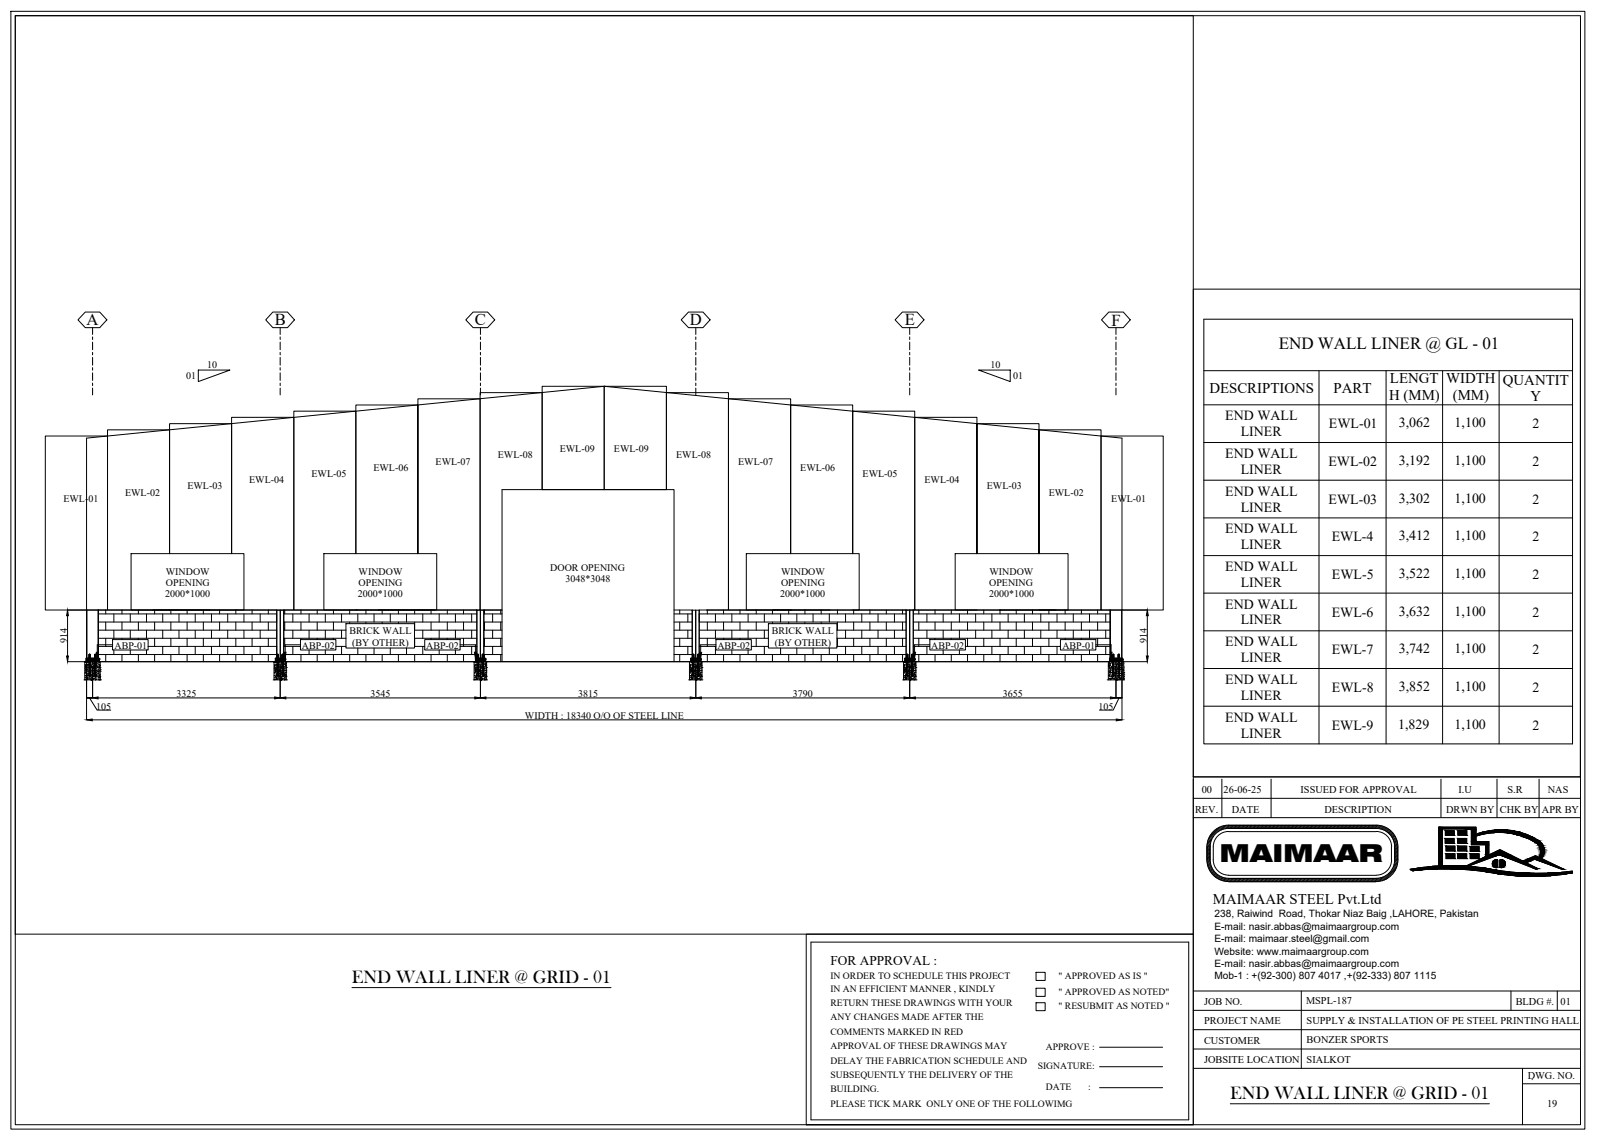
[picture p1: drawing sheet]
<svg xmlns="http://www.w3.org/2000/svg" width="420mm" height="297mm" viewBox="0 0 420 297" stroke-linecap="round" stroke-linejoin="round" font-family="sans-serif">
<defs><g id="words">
<text font-size="6.4" x="317.8" y="224.5">MAIMAAR</text>
<g font-size="4.8">
<text x="91.7" y="256.1">END WALL LINER @ GRID - 01</text>
<text x="320.7" y="286.4">END WALL LINER @ GRID - 01</text>
</g>
<text font-size="4.4" x="333.3" y="91">END WALL LINER @ GL - 01</text>
<g font-size="4.3">
<text x="22.6" y="84.8">A</text>
<text x="71.7" y="84.8">B</text>
<text x="123.8" y="84.7">C</text>
<text x="179.8" y="84.8">D</text>
<text x="235.8" y="84.8">E</text>
<text x="289.7" y="84.9">F</text>
</g>
<g font-size="3.9">
<text x="362.3" y="99.7">LENGT</text>
<text x="376.9" y="99.7">WIDTH</text>
<text x="391.7" y="100.2">QUANTIT</text>
<text x="315.2" y="102.3">DESCRIPTIONS</text>
<text x="347.6" y="102.3">PART</text>
<text x="362.1" y="104.2">H (MM)</text>
<text x="378.7" y="104.2">(MM)</text>
<text x="398.9" y="104.5">Y</text>
</g>
<text font-size="3.8" x="316.1" y="235.5">MAIMAAR STEEL Pvt.Ltd</text>
<g font-size="3.6">
<text x="319.4" y="109.5">END WALL</text>
<text x="323.4" y="113.7">LINER</text>
<text x="346.4" y="111.6">EWL-01</text>
<text x="364.6" y="111.3">3,062</text>
<text x="379.1" y="111.3">1,100</text>
<text x="399.5" y="111.6">2</text>
<text x="319.4" y="119.4">END WALL</text>
<text x="323.4" y="123.5">LINER</text>
<text x="346.2" y="121.4">EWL-02</text>
<text x="364.6" y="121.1">3,192</text>
<text x="379.1" y="121.1">1,100</text>
<text x="399.5" y="121.4">2</text>
<text x="319.4" y="129.2">END WALL</text>
<text x="346.3" y="131.2">EWL-03</text>
<text x="364.6" y="131">3,302</text>
<text x="379.1" y="131">1,100</text>
<text x="399.5" y="131.3">2</text>
<text x="323.4" y="133.3">LINER</text>
<text x="319.4" y="139">END WALL</text>
<text x="323.4" y="143.1">LINER</text>
<text x="347.1" y="141">EWL-4</text>
<text x="364.6" y="140.8">3,412</text>
<text x="379.1" y="140.8">1,100</text>
<text x="399.5" y="141.1">2</text>
<text x="319.4" y="148.8">END WALL</text>
<text x="323.4" y="152.9">LINER</text>
<text x="347.2" y="150.9">EWL-5</text>
<text x="364.6" y="150.6">3,522</text>
<text x="379.1" y="150.6">1,100</text>
<text x="399.5" y="150.9">2</text>
<text x="319.4" y="158.7">END WALL</text>
<text x="347.1" y="160.7">EWL-6</text>
<text x="364.6" y="160.4">3,632</text>
<text x="379.1" y="160.4">1,100</text>
<text x="399.5" y="160.7">2</text>
<text x="323.4" y="162.7">LINER</text>
<text x="319.4" y="168.4">END WALL</text>
<text x="323.4" y="172.5">LINER</text>
<text x="347.1" y="170.5">EWL-7</text>
<text x="364.6" y="170.2">3,742</text>
<text x="379.1" y="170.2">1,100</text>
<text x="399.5" y="170.5">2</text>
<text x="319.4" y="178.3">END WALL</text>
<text x="323.4" y="182.4">LINER</text>
<text x="347.2" y="180.3">EWL-8</text>
<text x="364.6" y="180">3,852</text>
<text x="379.1" y="180">1,100</text>
<text x="399.5" y="180.3">2</text>
<text x="319.4" y="188.1">END WALL</text>
<text x="347.1" y="190.1">EWL-9</text>
<text x="364.4" y="189.9">1,829</text>
<text x="379.1" y="189.9">1,100</text>
<text x="399.5" y="190.1">2</text>
<text x="323.4" y="192.2">LINER</text>
</g>
<text font-size="3.5" x="216.5" y="251.5">FOR APPROVAL :</text>
<g font-size="2.7">
<text x="313.2" y="206.7">00</text>
<text x="318.9" y="206.7">26-06-25</text>
<text x="339" y="206.7">ISSUED FOR APPROVAL</text>
<text x="380.2" y="206.7">I.U</text>
<text x="392.9" y="206.7">S.R</text>
<text x="403.4" y="206.7">NAS</text>
<text x="311.5" y="211.7">REV.</text>
<text x="321.1" y="211.7">DATE</text>
<text x="345.2" y="211.7">DESCRIPTION</text>
<text x="376.9" y="211.7">DRWN BY</text>
<text x="390.9" y="211.7">CHK BY</text>
<text x="401.9" y="211.7">APR BY</text>
<text x="313.8" y="261.9">JOB NO.</text>
<text x="340.4" y="261.6">MSPL-187</text>
<text x="395.1" y="261.9">BLDG #.</text>
<text x="406.7" y="261.9">01</text>
<text x="313.8" y="266.9">PROJECT NAME</text>
<text x="340.6" y="266.7">SUPPLY &amp; INSTALLATION OF PE STEEL PRINTING HALL</text>
<text x="313.8" y="272">CUSTOMER</text>
<text x="340.6" y="271.8">BONZER SPORTS</text>
<text x="313.8" y="277">JOBSITE LOCATION</text>
<text x="340.6" y="276.8">SIALKOT</text>
<text x="398.2" y="281.1">DWG. NO.</text>
<text x="403.2" y="288.3">19</text>
</g>
<g font-size="2.6">
<text x="54" y="95.8">10</text>
<text x="258.2" y="95.8">10</text>
<text x="48.6" y="98.8">01</text>
<text x="264" y="98.8">01</text>
<text x="129.8" y="119.5">EWL-08</text>
<text x="145.9" y="117.8">EWL-09</text>
<text x="160" y="117.8">EWL-09</text>
<text x="176.2" y="119.5">EWL-08</text>
<text x="64.9" y="125.9">EWL-04</text>
<text x="81.2" y="124.3">EWL-05</text>
<text x="97.3" y="122.7">EWL-06</text>
<text x="113.5" y="121.1">EWL-07</text>
<text x="192.4" y="121.1">EWL-07</text>
<text x="208.6" y="122.7">EWL-06</text>
<text x="224.8" y="124.3">EWL-05</text>
<text x="241" y="125.9">EWL-04</text>
<text x="16.5" y="130.8">EWL-01</text>
<text x="32.6" y="129.1">EWL-02</text>
<text x="48.9" y="127.5">EWL-03</text>
<text x="257.2" y="127.5">EWL-03</text>
<text x="273.3" y="129.1">EWL-02</text>
<text x="289.6" y="130.8">EWL-01</text>
<text x="43.2" y="149.8">WINDOW</text>
<text x="93.5" y="149.8">WINDOW</text>
<text x="143.4" y="148.8">DOOR OPENING</text>
<text x="203.6" y="149.8">WINDOW</text>
<text x="257.9" y="149.8">WINDOW</text>
<text x="43" y="155.6">2000*1000</text>
<text x="43.3" y="152.7">OPENING</text>
<text x="93.3" y="155.6">2000*1000</text>
<text x="93.5" y="152.7">OPENING</text>
<text x="147.4" y="151.7">3048*3048</text>
<text x="203.3" y="155.6">2000*1000</text>
<text x="203.6" y="152.7">OPENING</text>
<text x="257.8" y="152.7">OPENING</text>
<text x="257.9" y="155.6">2000*1000</text>
<text x="17.5" y="167.7" transform="rotate(-90 17.5 167.7)">914</text>
<text x="91.1" y="165.3">BRICK WALL</text>
<text x="201.2" y="165.3">BRICK WALL</text>
<text x="299" y="167.7" transform="rotate(-90 299 167.7)">914</text>
<text x="29.8" y="169">ABP-01</text>
<text x="78.7" y="169">ABP-02</text>
<text x="91.8" y="168.2">(BY OTHER)</text>
<text x="111.1" y="169">ABP-02</text>
<text x="187" y="169">ABP-02</text>
<text x="201.9" y="168.2">(BY OTHER)</text>
<text x="242.7" y="169">ABP-02</text>
<text x="276.9" y="169">ABP-01</text>
<text x="25.1" y="184.9">105</text>
<text x="46" y="181.7">3325</text>
<text x="96.6" y="181.7">3545</text>
<text x="150.7" y="181.7">3815</text>
<text x="206.6" y="181.7">3790</text>
<text x="261.4" y="181.7">3655</text>
<text x="286.3" y="184.9">105</text>
<text x="136.8" y="187.4">WIDTH : 18340 O/O OF STEEL LINE</text>
<text x="316.6" y="239">238, Raiwind Road, Thokar Niaz Baig ,LAHORE, Pakistan</text>
<text x="316.5" y="242.3">E-mail: nasir.abbas@maimaargroup.com</text>
<text x="316.5" y="245.5">E-mail: maimaar.steel@gmail.com</text>
<text x="316.5" y="248.7">Website: www.maimaargroup.com</text>
<text x="316.5" y="252">E-mail: nasir.abbas@maimaargroup.com</text>
<text x="316.5" y="255">Mob-1 : +(92-300) 807 4017 ,+(92-333) 807 1115</text>
</g>
<g font-size="2.5">
<text x="216.5" y="255">IN ORDER TO SCHEDULE THIS PROJECT</text>
<text x="275.9" y="255">&quot; APPROVED AS IS &quot;</text>
<text x="216.5" y="258.4">IN AN EFFICIENT MANNER , KINDLY</text>
<text x="216.5" y="262.1">RETURN THESE DRAWINGS WITH YOUR</text>
<text x="275.9" y="259.2">&quot; APPROVED AS NOTED&quot;</text>
<text x="275.9" y="263">&quot; RESUBMIT AS NOTED &quot;</text>
<text x="216.5" y="265.9">ANY CHANGES MADE AFTER THE</text>
<text x="216.5" y="269.6">COMMENTS MARKED IN RED</text>
<text x="216.5" y="273.4">APPROVAL OF THESE DRAWINGS MAY</text>
<text x="272.6" y="273.5">APPROVE :</text>
<text x="216.5" y="277.1">DELAY THE FABRICATION SCHEDULE AND</text>
<text x="216.5" y="280.9">SUBSEQUENTLY THE DELIVERY OF THE</text>
<text x="270.5" y="278.6">SIGNATURE:</text>
<text x="216.5" y="284.6">BUILDING.</text>
<text x="272.6" y="284">DATE</text>
<text x="283.7" y="284">:</text>
<text x="216.5" y="288.4">PLEASE TICK MARK ONLY ONE OF THE FOLLOWIMG</text>
</g>
</g></defs>
<!-- layer: 0 -->
<g fill="none" stroke="#000" stroke-width=".26">
<path d="M2.8 2.9h410.3v291.3h-410.3zM4 4.1h407.9v289h-407.9zM311 75.3h100.9v127.1h-100.9zM51.7 96.4h8.2l-8.2 3zM255.1 96.4h8.2v3zM313.8 83.2h96.1v110.6h-96.1zM313.8 96.6h96.1M343.8 96.6v97.2M361.3 96.6v97.2M376 96.6v97.2M390.7 96.6v97.2M11.8 113.6h16.2v45.3h-16.2z"/>
<path d="M28 112h16.2v32.3v-33.9h16.2v33.9v-35.6h16.2v50.2h-48.6zM76.6 107.1h16.2v37.2v-38.8h16.1v38.8v-40.4h16.2v55h-48.5zM141.3 100.7h16.2v26.9h-16.2zM157.5 100.7h16.2v26.9h-16.2zM287 113.6h16.2v45.3h-16.2zM313.8 105.5h96.1M313.8 115.3h96.1M141.3 127.6v-25.3h-16.2v56.6h5.8h-4.8v13.5h54.3v-13.5h-4.7M173.7 127.6v-25.3h16.2v56.6h-5.8M313.8 125.1h96.1M313.8 134.9h96.1M22.6 158.9v12.5"/>
<path d="M25.6 158.9v12.5M25.7 158.9h-3.1v-44.7l134.9-13.5 134.9 13.5v57.2M25.7 158.9h46.4v13.5h-46.4zM25.7 160h46.4M25.7 158.9v12.5M27.6 158.9v1.1M29.7 160v2.1M31.8 158.9v1.1M34 160v2.1M34.2 144.3h29.4v14.6h-29.4zM36.1 158.9v1.1M38.2 160v2.1"/>
<path d="M39.8 158.9h14.7M40.3 158.9v1.1M42.4 160v2.1M44.5 158.9v1.1M46.7 160v2.1M48.8 158.9v1.1M50.9 160v2.1M53 158.9v1.1M54.5 158.9h.1M55.1 160v2.1M57.2 158.9v1.1M59.4 160v2.1"/>
<path d="M61.5 158.9v1.1M63.6 160v2.1M65.7 158.9v1.1M67.8 160v2.1M69.9 158.9v1.1M72.1 160v2.1M72.1 158.9v12.5M72.1 159h1.9M73 159v12.4M74 158.9h50.3v13.5h-50.3zM74 160h50.3M74 158.9v12.5"/>
<path d="M74.2 158.9v1.1M76.3 160v2.1M78.4 158.9v1.1M80.6 160v2.1M82.7 158.9v1.1M84.4 144.3h29.4v14.6h-29.4zM84.8 160v2.1M86.9 158.9v1.1M89 160v2.1M91.1 158.9v1.1M92.8 158.9h.1M93.3 160v2.1"/>
<path d="M95.4 158.9v1.1M97.5 160v2.1M98.6 158.9h14.8M99.6 158.9v1.1M101.7 160v2.1M103.8 158.9v1.1M106 160v2.1M108.1 158.9v1.1M108.9 158.9h.1M110.2 160v2.1M112.4 158.9v1.1M114.5 160v2.1"/>
<path d="M116.6 158.9v1.1M118.7 160v2.1M120.8 158.9v1.1M122.9 160v2.1M124.3 158.9v12.5M124.3 159h1.8M125.2 159v12.4M126.1 160h4.8M126.1 158.9v12.5M126.3 158.9v1.1M128.4 160v2.1M130.5 158.9v1.1"/>
<path d="M175.7 160h4.7M177.2 158.9v1.1M179.3 160v2.1M180.4 158.9v12.5M180.4 159h1.8M181.3 159v12.4M182.2 158.9h54v13.5h-54zM182.2 158.9v12.5M182.2 160h54M184.4 158.9v1.1M186.5 160v2.1M188.6 158.9v1.1"/>
<path d="M190.8 160v2.1M192.9 158.9v1.1M194.5 144.3h29.4v14.6h-29.4zM195 160v2.1M197.1 158.9v1.1M199.2 160v2.1M201.3 158.9v1.1M201.6 158.9h.1M201.6 158.9h14.8M203.5 160v2.1M205.6 158.9v1.1M206.1 158.9h.1"/>
<path d="M206.1 158.9h-16.2v-55h16.2v40.4v-38.8h16.1v38.8v-37.2h16.2v51.8h-16.2M207.7 160v2.1M209.8 158.9v1.1M211.9 160v2.1M214 158.9v1.1M216.2 160v2.1M218.3 158.9v1.1M220.4 160v2.1M222.5 158.9v1.1M224.6 160v2.1M226.7 158.9v1.1M228.9 160v2.1"/>
<path d="M231 158.9v1.1M233.1 160v2.1M235.2 158.9v1.1M236.2 158.9v12.5M237.1 158.9v12.5M237.2 158.9v12.5M238 158.9h51.3v13.5h-51.3zM238 158.9v12.5M238 160h51.3M238 158.9l-1.8 .1M239.5 158.9v1.1M241.6 160v2.1"/>
<path d="M243.7 158.9v1.1M245.8 160v2.1M247.9 158.9v1.1M249 144.3h29.4v14.6h-29.4zM250.1 160v2.1M252.2 158.9v1.1M254.3 160v2.1M254.6 158.9h-16.2v-50.2h16.2v35.6v-33.9h16.2v33.9v-32.3h16.2v46.9h-16.2M256.4 158.9v1.1M258.5 160v2.1M260.5 158.9h.1M260.5 158.9h14.7"/>
<path d="M260.6 158.9v1.1M262.8 160v2.1M264.9 158.9v1.1M267 160v2.1M269.1 158.9v1.1M271.3 160v2.1M273.4 158.9v1.1M275.5 160v2.1M277.6 158.9v1.1M279.7 160v2.1M281.9 158.9v1.1M284 160v2.1"/>
<path d="M286.1 158.9v1.1M288.2 160v2.1M289.4 158.9v12.5M292.4 158.9v12.5M292.4 158.9h-3.1v12.5M313.8 144.8h96.1M313.8 154.5h96.1M22.1 172.4h270.8M25.7 170.5h46.4M25.7 168.4h3.6M25.7 166.3h46.4M25.7 164.2h46.4"/>
<path d="M25.7 162.1h46.4M27.6 162.1v2.1M27.6 166.3v2.1M27.6 170.5v1.9M29.3 166.7h9.3v2.7h-9.3zM29.3 168h-3.9v2M29.7 164.2v2.1M29.7 169.4v1.1M31.8 162.1v2.1M31.8 166.3v.4M31.8 170.5v1.9M34 164.2v2.1"/>
<path d="M34 169.4v1.1M36.1 162.1v2.1M36.1 166.3v.4M36.1 170.5v1.9M38.2 164.2v2.1M38.2 169.4v1.1M38.6 168.4h33.5M40.3 162.1v2.1M40.3 166.3v2.1M40.3 170.5v1.9M42.4 164.2v2.1M42.4 168.4v2.1"/>
<path d="M44.5 162.1v2.1M44.5 166.3v2.1M44.5 170.5v1.9M46.7 164.2v2.1M46.7 168.4v2.1M48.8 162.1v2.1M48.8 166.3v2.1M48.8 170.5v1.9M50.9 164.2v2.1M50.9 168.4v2.1M53 162.1v2.1M53 166.3v2.1"/>
<path d="M53 170.5v1.9M55.1 164.2v2.1M55.1 168.4v2.1M57.2 162.1v2.1M57.2 166.3v2.1M57.2 170.5v1.9M59.4 164.2v2.1M59.4 168.4v2.1M61.5 162.1v2.1M61.5 166.3v2.1M61.5 170.5v1.9M63.6 164.2v2.1"/>
<path d="M63.6 168.4v2.1M65.7 162.1v2.1M65.7 166.3v2.1M65.7 170.5v1.9M67.8 164.2v2.1M67.8 168.4v2.1M69.9 162.1v2.1M69.9 166.3v2.1M69.9 170.5v1.9M72.1 164.2v2.1M72.1 168.4v2.1M74 170.5h50.3"/>
<path d="M74 168.4h4.3M74 166.3h16.2M74 164.2h16.2M74 162.1h50.3M74.2 162.1v2.1M74.2 166.3v2.1M74.2 170.5v1.9M76.3 164.2v2.1M76.3 168.4v2.1M78.3 166.7h9.2v2.7h-9.2zM78.3 168h-4v2M78.4 162.1v2.1"/>
<path d="M78.4 166.3v.4M78.4 170.5v1.9M80.6 164.2v2.1M80.6 169.4v1.1M82.7 162.1v2.1M82.7 166.3v.4M82.7 170.5v1.9M84.8 164.2v2.1M84.8 169.4v1.1M86.9 162.1v2.1M86.9 166.3v.4M86.9 170.5v1.9"/>
<path d="M87.5 168.4h2.7M89 164.2v2.1M89 168.4v2.1M90.2 162.5h17.8v6.4h-17.8zM91.1 162.1v.4M91.1 170.5v1.9M93.3 168.9v1.6M95.4 162.1v.4M95.4 170.5v1.9M97.5 168.9v1.6M99.6 162.1v.4M99.6 170.5v1.9"/>
<path d="M101.7 168.9v1.6M103.8 162.1v.4M103.8 170.5v1.9M106 168.9v1.6M108 168.4h2.7M108 166.3h16.3M108 164.2h16.3M108.1 162.1v2.1M108.1 166.3v2.1M108.1 170.5v1.9M110.2 164.2v2.1M110.2 168.4v2.1"/>
<path d="M110.7 166.7h9.2v2.7h-9.2zM112.4 162.1v2.1M112.4 166.3v.4M112.4 170.5v1.9M114.5 164.2v2.1M114.5 169.4v1.1M116.6 162.1v2.1M116.6 166.3v.4M116.6 170.5v1.9M118.7 164.2v2.1M118.7 169.4v1.1M119.9 168.4h4.4"/>
<path d="M119.9 168h4v2M120.8 162.1v2.1M120.8 166.3v2.1M120.8 170.5v1.9M122.9 164.2v2.1M122.9 168.4v2.1M126.1 170.5h4.8M126.1 168.4h4.8M126.1 166.3h4.8M126.1 164.2h4.8M126.1 162.1h4.8M126.3 162.1v2.1"/>
<path d="M126.3 166.3v2.1M126.3 170.5v.9M128.4 164.2v2.1M128.4 168.4v2.1M130.5 162.1v2.1M130.5 166.3v2.1M130.5 170.5v1.9M130.9 172.4v-44.8h44.8v44.8M175.7 170.5h4.7M175.7 168.4h4.7M175.7 166.3h4.7M175.7 164.2h4.7"/>
<path d="M175.7 162.1h4.7M177.2 162.1v2.1M177.2 166.3v2.1M177.2 170.5v1.9M179.3 164.2v2.1M179.3 168.4v2.1M182.2 170.5h54M182.2 168.4h4.4M182.2 166.3h18.1M182.2 164.2h18.1M182.2 162.1h54M184.4 162.1v2.1"/>
<path d="M184.4 166.3v2.1M184.4 170.5v1.9M186.5 164.2v2.1M186.5 168.4v2.1M186.6 166.7h9.2v2.7h-9.2zM186.6 168h-4v2M188.6 162.1v2.1M188.6 166.3v.4M188.6 170.5v1.9M190.8 164.2v2.1M190.8 169.4v1.1M192.9 162.1v2.1"/>
<path d="M192.9 166.3v.4M192.9 170.5v1.9M195 164.2v2.1M195 169.4v1.1M195.8 168.4h4.5M197.1 162.1v2.1M197.1 166.3v2.1M197.1 170.5v1.9M199.2 164.2v2.1M199.2 168.4v2.1M200.3 162.5h17.8v6.4h-17.8zM201.3 162.1v.4"/>
<path d="M201.3 170.5v1.9M203.5 168.9v1.6M205.6 162.1v.4M205.6 170.5v1.9M207.7 168.9v1.6M209.8 162.1v.4M209.8 170.5v1.9M211.9 168.9v1.6M214 162.1v.4M214 170.5v1.9M216.2 168.9v1.6M218.1 168.4h18.1"/>
<path d="M218.1 166.3h18.1M218.1 164.2h18.1M218.3 162.1v2.1M218.3 166.3v2.1M218.3 170.5v1.9M220.4 164.2v2.1M220.4 168.4v2.1M222.5 162.1v2.1M222.5 166.3v2.1M222.5 170.5v1.9M224.6 164.2v2.1M224.6 168.4v2.1"/>
<path d="M226.7 162.1v2.1M226.7 166.3v2.1M226.7 170.5v1.9M228.9 164.2v2.1M228.9 168.4v2.1M231 162.1v2.1M231 166.3v2.1M231 170.5v1.9M233.1 164.2v2.1M233.1 168.4v2.1M235.2 162.1v2.1M235.2 166.3v2.1"/>
<path d="M235.2 170.5v1.9M238 170.5h51.3M238 168.4h4.4M238 166.3h51.3M238 164.2h51.3M238 162.1h51.3M239.5 162.1v2.1M239.5 166.3v2.1M239.5 170.5v1.9M241.6 164.2v2.1M241.6 168.4v2.1M242.4 166.7h9.2v2.7h-9.2z"/>
<path d="M242.4 168h-4v2M243.7 162.1v2.1M243.7 166.3v.4M243.7 170.5v1.9M245.8 164.2v2.1M245.8 169.4v1.1M247.9 162.1v2.1M247.9 166.3v.4M247.9 170.5v1.9M250.1 164.2v2.1M250.1 169.4v1.1M251.6 168.4h24.8"/>
<path d="M252.2 162.1v2.1M252.2 166.3v2.1M252.2 170.5v1.9M254.3 164.2v2.1M254.3 168.4v2.1M256.4 162.1v2.1M256.4 166.3v2.1M256.4 170.5v1.9M258.5 164.2v2.1M258.5 168.4v2.1M260.6 162.1v2.1M260.6 166.3v2.1"/>
<path d="M260.6 170.5v1.9M262.8 164.2v2.1M262.8 168.4v2.1M264.9 162.1v2.1M264.9 166.3v2.1M264.9 170.5v1.9M267 164.2v2.1M267 168.4v2.1M269.1 162.1v2.1M269.1 166.3v2.1M269.1 170.5v1.9M271.3 164.2v2.1"/>
<path d="M271.3 168.4v2.1M273.4 162.1v2.1M273.4 166.3v2.1M273.4 170.5v1.9M275.5 164.2v2.1M275.5 168.4v2.1M276.4 166.7h9.2v2.7h-9.2zM277.6 162.1v2.1M277.6 166.3v.4M277.6 170.5v1.9M279.7 164.2v2.1M279.7 169.4v1.1"/>
<path d="M281.9 162.1v2.1M281.9 166.3v.4M281.9 170.5v1.9M284 164.2v2.1M284 169.4v1.1M285.6 168.4h3.7M285.6 168h4v2M286.1 162.1v2.1M286.1 166.3v2.1M286.1 170.5v1.9M288.2 164.2v2.1M288.2 168.4v2.1"/>
<path d="M313.8 164.4h96.1M313.8 174.2h96.1M313.8 184h96.1M311 203v90.1h-100.9M311 213h100.9M311 208h100.9M311 202.4h100.9M318.5 203v10M331.3 203v10M375.6 203v10M376 216.1v9.5M376.7 218.5h2.3v1.2h-2.3z"/>
<path d="M376.7 216.4h2.4v1.3h-2.4zM379.9 218.5h2.3v1.2h-2.3zM380 216.4h2.3v1.2h-2.3zM383.5 216.3v3.8h3.7v3.1M384.7 217.9a18.8 18.8 0 0 1 16 1.9M384.7 217.4a17.5 17.5 0 0 1 17.1 2.3 3 3 0 0 1-.1 4M390.2 203v10M400.7 219.7l.8 1.5 .1 1.1-.3 1.1M401.2 203v10M368.5 226.9a72.1 72.1 0 0 1 21.8 .8 58.3 58.3 0 0 0 19.5-.3M368.5 226.8h-.5l-.3-.3a58.4 58.4 0 0 1 22.6 .3 68.5 68.5 0 0 0 19.5 .2M376.9 220.5h2.3v1.2h-2.3z"/>
<path d="M376.9 222.4h2.3v1.3h-2.3zM379.9 220.5h2.3v1.2h-2.3zM379.9 222.4h2.3v1.3h-2.3zM382.1 225.7l8.8-4.3 10 4.9-.5 .2M382.7 225.7l8-3 9.7 3.8M383.2 222.4h2.3v1.3h-2.3zM383.2 220.6h2.3v1.3h-2.3zM387.2 223.2l.9-.4v-3.5h-3.4v-3.8h-9.7v10.1M389.2 224.4a1.04 1.04 0 0 1 1.2-.3v1.9a1.04 1.04 0 0 1-1.2-.3 1.04 1.04 0 0 1 0-1.3zM391 224.1a1.04 1.04 0 0 1 1.4 1 1.04 1.04 0 0 1-1.4 .9zM396.9 224.4l3.3-1.4 7.6 3.6h-.6l-7.2-2.7-2.2 .9M400.4 226.5h.1"/>
<path d="M409.8 227l.1 .4M210.1 243.4h100.9v49.7h-100.9zM211.4 245.5v46.3M270 253.4h2.4v2.1h-2.4zM270 257.5h2.4v2.1h-2.4zM309.8 245.5v46.3M311 258.2h100.9M339.2 258.2v20.2M393.8 258.2v5.1M405.9 258.2v5.1M270 261.3h2.4v2h-2.4zM286.6 272.9h16.4"/>
<path d="M286.6 277.9h16.4M311 278.4h100.9M311 268.3h100.9M311 263.3h100.9M311 273.3h100.9M396.8 278.4v14.7M286.6 283.4h16.4M396.8 282.4h15.1M399.4 281.3h-.1"/>
</g>
<!-- layer: Bolt -->
<path d="M211.4 245.5h98.4M211.4 291.8h98.4" fill="none" stroke="#000" stroke-width=".26"/>
<!-- layer: HATCH -->
<g fill="none" stroke="#000" stroke-width=".26">
<path d="M21.9 177.2h1.8l.1-.3 .1 .5 .1-.2h2.4M22.1 172.5h.1M22.1 172.4v4.8M22.1 177.1h.1M22.1 174.1h.1M22.1 176h.1M22.1 175.3h.2zM22.2 176.6h.1M22.2 173.8h.1M22.2 174.7h.1M22.2 173.3h.1M22.2 175.1h.1"/>
<path d="M22.2 177h.1M22.2 173.9h.1M22.2 174.4h.1M22.2 173.3l.2-.1zM22.2 173.6h.1M22.4 174.9h.1M22.4 175.3h.1M22.4 176.3h.1M22.5 171.7h.1M22.5 172.2h.1M22.5 173h.1M22.5 172.6h.1"/>
<path d="M22.5 174.5h.1M22.5 176.3h.1M22.5 172.1v.1M22.5 174.6v.1zM22.5 176.5h.1M22.6 174.2h.1M22.6 172.3h.1M22.6 171.9h.1M22.6 176h.1M22.6 176.9h.1M22.6 174.9l-.2 .1zM22.6 173.9h.1"/>
<path d="M22.6 175.8h.1M22.6 176.1h.1M22.6 176.5h.1M22.6 177h.1M22.6 173.3h.1M22.7 171.7h.1M22.7 175h.1M22.7 175.5h.1M22.7 174.6h.1M22.7 172.2h.1M22.7 172.1v.1M22.8 176.9h.1"/>
<path d="M22.7 173.6h.1M22.7 174.1h.1M22.7 176.6l.1 .1zM22.8 172.6h.1M22.8 173.1h.1M22.8 174.4h.1M22.8 173.3h.1M22.8 171.9h.1M22.8 172.3h.1M22.9 176.1h.1M22.9 173.2l.1-.1zM22.9 171.7h.1"/>
<path d="M22.9 176h.1M22.9 172.1h.1M22.9 175.4h.1M22.9 173.8h.1M23 173.3h.1M23 174.8h.1M23 174h.1M23 175.9h.1M23 171.9h.1M23 172.3h.1M23 172.7h.1M23 175.9h.2z"/>
<path d="M23.1 176.5h.1M23.1 173.1h.1M23.1 175h.1M23.1 176.9h.1M23.1 172.2h.1M23.2 171.7h.1M23.2 173.8h.1M23.2 175.4h.1M23.2 172.6h.1M23.2 172.1v.1M23.2 176.3h.1M23.2 172.3h.1"/>
<path d="M23.2 171.9h.1M23.2 173.1h.1M23.3 174.8h.1M23.3 175.4h.1M23.3 173.6l.1 .1zM23.4 171.7h.1M23.4 172.2h.1M23.4 176.9h.1M23.4 172.7h.1M23.4 172.5h.1M23.4 174.3h.1M23.4 176.2h.1"/>
<path d="M23.4 172.1v.1M23.4 175.5h.1M23.4 175.9h.1M23.4 176.4h.1M23.5 174.8h.1M23.5 172.3h.1M23.5 171.9h.1M23.5 174.5h.1M23.5 174.9h.1M23.5 174.6h.1M23.5 174.7h.1M23.5 173h.1"/>
<path d="M23.5 173.5h.1M23.5 174h.1M23.5 175.9h.1M23.5 172.5h.1M23.5 173.2h.1M23.5 177.2h.2M23.6 171.7h.1M23.6 172.2h.1M23.6 173.3h.1M23.6 172.1v.1M23.6 176.9h.1M23.7 176.2h.1"/>
<path d="M23.7 171.9h.1M23.7 172.3h.1M23.7 174.3h.1M23.7 174.8h.1M23.7 173.9h.1M23.7 175.9h.1M23.8 173.7h.1M23.8 171.7h.1M23.8 172.2h.1M23.8 173.6l.1-.1-.1 .1M23.8 172.1v.1M23.8 175.7h.1"/>
<path d="M23.9 175.3h.1M23.9 173.8h.1M23.9 177h.1M23.9 171.9h.1M23.9 172.3h.1M23.9 173h.1M23.9 174.8h.1M23.9 176.7h.1M24 176.5h.1M24 172.6h.1M24 175.4h.1M24 171.7h.1"/>
<path d="M24 176.3h.1M24 176.9h.1M24 172.1h.1M24 173.1h.1M24.1 173.7h.1M24.1 174.2h.1M24.1 171.9h.1M24.1 172.3h.1M24.1 176.8h.1M24.1 175.2l-.1 .1M24.1 172.7h.1M24.1 175.1l-.1 .1"/>
<path d="M24.2 175.3h.1M24.2 175.8h.1M24.2 176.3h.1M24.2 176.9h.1M24.2 174.4h.1M24.2 174.9h.1M24.2 174.2h.1M24.2 176.1h.1M24.2 172.2h.1M24.2 172.7h-.1M24.3 171.7h.1M24.3 173.4h.1"/>
<path d="M24.3 173.8h.1M24.3 174.7h.1M24.3 172.1v.1M24.3 175.4h.1zM24.3 172.9h.1M24.3 176.8v.2v-.2M24.3 172.3h.1M24.3 171.9h.1M24.3 173.3h.1M24.4 176.3h.1M24.4 175.8h.1M24.4 176.2h.1"/>
<path d="M24.5 171.7h.1M24.5 172.2h.1M24.5 173.1h.1M24.5 173.6h.1M24.5 172.1v.1M24.5 173.9h.1M24.6 174.9h.1M24.6 176.8h.1M24.6 172.3h.1M24.6 171.9h.1M24.6 174.1h.1M24.7 174.3h.1"/>
<path d="M24.7 171.7h.1M24.7 172.2h.1M24.7 172.1v.1M24.7 175.5h.1M24.7 173.7h.1M24.7 175.6h.1M24.8 175.7h.1M24.8 176.4h.1M24.8 172.8h.1M24.8 174.7h.1M24.8 176.6h.1M24.8 171.9h.1"/>
<path d="M24.8 172.3h.1M24.8 175.2h.1M24.8 173.2h.1M24.7 176h.1M24.9 177.1h.1M24.8 173h.1M24.9 171.7h.1M24.9 176.2h.1M24.9 176.7h.1M24.9 172.5h.1M24.9 172.1h.1M24.9 175.2h.1"/>
<path d="M24.9 175.7h.1M24.9 177h.1M25 174.3h.1M25 174.7h.1M25 173.3h.1zM25 171.9h.1M25 172.3h.1M25 172.8h.1M25 173.3h.1M25 173.8h.1M25 173.6h.1M25.1 174h.1"/>
<path d="M25.1 175.9h.1M25.1 171.7h.1M25.1 172.1h.1M25.1 175.1h.1M25.1 173.3h.1M25.2 176h.1M25.2 174.6h.1M25.2 172.3h.1M25.2 171.9h.1M25.2 172.5h.1M25.2 176.2h.1M25.2 172.8h.1"/>
<path d="M25.3 175.6h.1M25.3 173.9h.1M25.3 174.9h.1M25.3 172.2h.1M25.4 171.7h.1M25.4 172.1v.1M25.4 173h.1M25.4 173.8h.1h-.1M25.4 172.3h.1M25.4 171.9h.1M25.4 173.8h.1M25.5 172.3h.1"/>
<path d="M25.5 171.9h.1M25.5 176.7h.1M25.5 174.5h.1M25.5 175.5h.1M25.5 176.4h.1M25.6 175h.1M25.6 171.7h.1M25.6 172.2h.1M25.6 174h.1M25.6 173.6h.1M25.6 175.4h.1M25.6 172.1v.1"/>
<path d="M25.6 175.5l.1-.1zM25.6 177.1h.1M25.6 173.2h.1M25.6 174.5h.1M25.6 176.4h.1M25.7 175.6h.1M25.7 176.1h.1M25.7 176.6h.1M25.7 172.7h.1M25.7 172.3h.1M25.7 171.9h.1M25.7 174.7h.1"/>
<path d="M25.7 175.1h.1M25.7 173.7h.1M25.7 174.1h.1M25.7 175h.1M25.7 177h.1M25.8 171.7h.1M25.8 172.7h.1M25.8 173.2h.1M25.8 172.2h.1M25.8 172.1v.1M25.9 176.1h.1M25.8 174.7h.1"/>
<path d="M25.9 176.6h.1M25.9 177.1v.1M26 173.9h.1M25.9 172.5h.1M25.9 173.9h.1M25.9 175.8h.1M25.9 177.1l-.1 .1M26 173.4h.1M26 174h.1M26 177.1h.1M26 176.3h.1M26.1 174h.1"/>
<path d="M26.1 177.1l-.1 .1M26.1 174.5h.1M26.1 174.9h.1M26.1 176.6v.1M26.1 172.4v4.8M71.2 177.2h1.9l.1-.3v.5l.2-.2h1.5M71.4 172.5h.1M71.4 172.4v4.8M71.5 177.1h.1M71.5 174.1h.1M71.5 176h.1M71.5 176.6h.1"/>
<path d="M71.5 173.8h.1M71.6 175.3h.1M71.5 174.4h.1M71.5 174.7h.1M71.5 173.3h.1M71.5 175.1h.1M71.5 177h.1M71.6 173.5h.1M71.6 173.9h.1M71.7 173.2v.2zM71.7 174.9h.1M71.7 175.3h.1"/>
<path d="M71.7 176.3h.1M71.8 174.6h.1M71.8 175l.1-.1zM71.8 171.7h.1M71.8 173h.1M71.8 172.2h.1M71.8 172.1v.1M71.8 172.6h.1M71.8 174.5h.1M71.8 176.3h.1M71.8 174.2h.2zM71.9 176h.1"/>
<path d="M71.9 176.5h.1M71.9 171.9h.1M71.9 172.3h.1M71.9 173.9h.1M71.9 176.9h.1M72 176.5h.1M72 177h.1M72 173.3h.1M72 176.7l.1-.1zM72 171.7h.1M72 175.5h.1M72 176.1h.1"/>
<path d="M72 174.6h.1M72 172.1h.1M72.1 177h.1M72 175.8h.1M72.1 171.7h.1M72.1 174.1h.1M72.1 174.6h.1M72.1 175h.1M72.1 173.1h.1M72.1 173.6h.1M72.1 174.4h.1M72.1 173.3h.1"/>
<path d="M72.1 171.9h.1M72.1 172.3h.1M72.1 172.6h.1M72.2 176.9h.1M72.2 176.1h.1M72.2 171.7h.1M72.2 172.2h.1M72.2 172.1l.1 .1M72.3 173.1h.1M72.3 171.7h.1M72.3 175.4h.1M72.3 176h.1"/>
<path d="M72.3 172.1v.1M72.3 173.8h.1M72.3 174.8h.1M72.3 175.9h.1M72.3 172.3h.1M72.3 171.9h.1M72.3 172.7h.1M72.3 173.3h.1M72.3 174h.1M72.3 175.9h.2zM72.4 171.9h.1M72.4 172.3h.1"/>
<path d="M72.4 173.1h.1M72.4 175h.1M72.4 176.9h.1M72.4 176.5h.1M72.5 171.7h.1M72.5 172.2h.1M72.5 175.4h.1M72.5 172.1v.1M72.5 172.6h.1M72.5 173.8h.1M72.5 176.3h.1M72.6 173.1h.1"/>
<path d="M72.6 172.3h.1M72.6 171.9h.1M72.6 174.8h.1M72.6 175.4h.1M72.7 171.7h.1M72.7 176.9h.1M72.7 172.5h.1M72.7 174.3h.1M72.7 176.2h.1M72.7 172.1v.1M72.7 173.6h.1M72.7 175.9h.1"/>
<path d="M72.7 176.4h.1M72.7 172.7h.1M72.8 174.8h.1M72.8 174.9h.1M72.8 175.5h.1M72.8 174.6h.1M72.8 172.3h.1M72.8 171.9h.1M72.8 173.5h.1M72.8 174h.1M72.8 174.5h.1M72.8 175.9h.1"/>
<path d="M72.9 172.5h.1M72.9 173h.1M72.9 174.7h.1M72.9 177.2h.2M72.9 171.7h.1M72.9 173.2h.1M72.9 173.3h.1M72.9 172.2h.1M72.9 172.1v.1M73 176.9h.1M73 176.2h.1M73 171.9h.1"/>
<path d="M73 172.3h.1M73 174.3h.1M73 174.8h.1M73.1 173.9h.1M73.1 175.8h.1M73.1 173.8l.1-.1zM73.1 171.7h.1M73.1 174.8h.1M73.1 172.1h.1M73.2 171.7h.1M73.2 175.3h.1M73.2 173.8h.1"/>
<path d="M73.2 175.7h.1M73.3 176.9h.1M73.2 172.3h.1M73.2 171.9h.1M73.2 173h.1M73.2 174.8h.1M73.2 176.7h.1M73.2 173.5v.1l.1-.1M73.2 176.5h.2zM73.3 172.6h.1M73.3 175.4h.1M73.3 176.3h.1"/>
<path d="M73.4 171.7h.1M73.4 172.2h.1M73.4 176.3h.1M73.4 173.1h.1M73.4 172.1v.1M73.4 174.2h.1M73.4 172.3h.1M73.4 171.9h.1M73.4 176.8h.1M73.4 173.7h.1M73.4 172.7h.1M73.4 175.1l-.1 .1"/>
<path d="M73.4 175.2l-.1 .1M73.5 172.3h.1M73.5 171.9h.1M73.5 175.8h.1M73.5 176.3h.1M73.5 176.9h.1M73.5 174.9h.1M73.5 175.3h.1M73.5 174.2h.1M73.5 176.1h.1M73.5 172.7h-.1M73.6 171.7h.1"/>
<path d="M73.6 172.2h.1M73.6 173.4h.1M73.6 173.8h.1M73.6 174.4h.1M73.6 174.7h.1M73.6 172.1v.1M73.6 172.9h.1M73.7 175.4h.1M73.7 172.3h.1M73.7 171.9h.1M73.7 173.3h.1M73.7 176.8l-.2 .1z"/>
<path d="M73.7 176.3h.1M73.7 175.8h.1M73.7 173.7h.1M73.8 171.7h.1M73.8 173.6h.1M73.8 176.2h.1M73.8 172.2h.1M73.8 172.1v.1M73.8 173.1h.1M73.9 176.8h.1M73.9 173.9h.1M73.9 174.9h.1"/>
<path d="M73.9 171.9h.1M73.9 172.3h.1M74 174.1h.1M74 174.3h.1M74 171.7h.1M74 172.2h.1M74 172.1v.1M74 173.7h.1M74 175.6h.1M74.1 175.5h.1M74.1 176.4h.1M74.1 174.7h.1"/>
<path d="M74.1 176.6h.1M74.1 171.9h.1M74.1 172.3h.1M74.1 175.2h.1M74.1 175.7h.1M74.1 172.8h.1M74.1 175.9h.1M74.2 177.1h.1M74.2 173h.1M74.2 173.2h.1M74.2 176.7h.1M74.2 172.5h.1"/>
<path d="M74.2 171.7h.1M74.2 172.2h.1M74.2 172.1l.1 .1M74.3 171.7h.1M74.3 175.7h.1M74.3 176.2h.1M74.3 177h.1M74.3 172.1v.1M74.3 174.3h.1M74.3 174.7h.1M74.3 175.2h.1M74.3 173.3h.1"/>
<path d="M74.3 173.8h.1M74.3 173.6h.1M74.4 172.8h.1M74.4 174h.1M74.4 175.9h.1M74.4 173.3h-.1M74.5 173.3h.1M74.5 176h.1zM74.5 174.6h.1M74.5 175.1h.1M74.5 176.2h.1M74.6 172.5h.1"/>
<path d="M74.6 172.7v.1M74.6 173.9h.1M74.6 172.4v4.8M123.4 177.2h1.8l.1-.3 .1 .5 .1-.2h1.6M123.6 172.5h.1M123.6 172.4v4.8M123.6 176h.1M123.7 176.6h.1M123.7 177.1h.1M123.7 173.8h.1M123.7 174.1h.1M123.7 175.3h.1"/>
<path d="M123.7 174.7h.1M123.7 173.3h.1M123.7 175.1h.1M123.7 177h.1M123.7 173.9h.1M123.7 174.4h.1M123.7 173.3l.2-.1zM123.7 173.6h.1M123.9 175.3h.1M123.9 174.9h.1M123.9 176.3h.1M124 171.7h.1"/>
<path d="M124 173h.1M124 172.1h.1M124 172.6h.1M124 174.5h.1M124 176.3h.1M124 174.6h.1M124 174.2h.1zM124 176h.1M124 176.5h.1M124 174.9l-.1 .1zM124.1 171.9h.1M124.1 172.3h.1"/>
<path d="M124.1 176.9h.1M124.1 176.5h.1M124.1 177h.1M124.1 173.3h.1M124.1 173.9h.1M124.1 176.7l.1-.1zM124.2 175.5h.1M124.2 176.1h.1M124.2 174.6h.1M124.2 171.7h.1M124.2 172.2h.1M124.2 172.1v.1"/>
<path d="M124.2 175h.1M124.2 177h.1M124.1 175.8h.1M124.2 173.1h.1M124.2 173.6h.1M124.2 174.1h.1M124.2 173.3h.1M124.3 172.3h.1M124.3 171.9h.1M124.3 172.6h.1M124.3 174.4h.1M124.3 176.9l-.1 .1 .1-.1"/>
<path d="M124.4 176.1h.1M124.5 173.1h.1M124.4 171.7h.1M124.4 172.2h.1M124.4 175.4h.1M124.4 176h.1M124.4 172.1v.1M124.5 173.8h.1M124.5 174.8h.1M124.5 172.7h.1M124.5 173.3h.1M124.5 174h.1"/>
<path d="M124.5 175.9h.1M124.5 172.3h.1M124.5 171.9h.1M124.5 175h.1M124.5 176.9h.1M124.6 175.9h.1M124.6 176.5h.1M124.6 171.7h.1M124.6 172.2h.1M124.6 172.6h.1M124.6 172.1v.1M124.7 173.8h.1"/>
<path d="M124.7 175.4h.1M124.7 176.3h.1M124.7 171.9h.1M124.7 172.3h.1M124.8 172.3h.1M124.8 171.9h.1M124.8 173.1h.1M124.8 174.8h.1M124.8 175.4h.1M124.8 171.7h.1M124.8 172.5h.1M124.8 174.3h.1"/>
<path d="M124.8 176.2h.1M124.8 172.1h.1M124.8 173.6h.1M124.9 171.7h.1M124.9 175.9h.1M124.9 176.4h.1M124.9 176.9h.1M124.9 172.7h.1M124.9 174.8h.1zM124.9 174.9h.1M124.9 175.5h.1M125 171.9h.1"/>
<path d="M125 172.3h.1M125 174h.1M125 174.5h.1M125 175.9h.1M125 174.6h.1M125 172.5h.1M125 173h.1M125 173.5h.1M125 177.2h.2M125.1 171.7h.1M125.1 173.2h.1M125.1 173.3h.1"/>
<path d="M125.1 172.1h.1M125 174.8h.1M125.1 176.9h.1M125.1 176.2h.1M125.2 172.3h.1M125.2 171.9h.1M125.2 174.8h.1M125.2 174.3h.1M125.2 173.9h.1M125.2 175.9h.1M125.3 174.8h.1M125.3 173.7h.1"/>
<path d="M125.3 171.7h.1M125.3 172.2h.1M125.3 173.6l.1-.1zM125.3 172.1v.1M125.3 175.3h.1M125.3 173.8h.1M125.3 175.7h.1M125.4 172.3h.1M125.4 171.9h.1M125.4 174.8h.1M125.4 176.7h.1M125.4 176.5h.1z"/>
<path d="M125.4 172.6h.1M125.4 175.4h.1M125.4 173h.1M125.4 177h.1M125.5 176.9h.1M125.5 171.7h.1M125.5 172.2h.1M125.5 176.3h.1M125.5 173.1h.1M125.5 172.1v.1M125.6 174.2h.1M125.6 173.7h.1"/>
<path d="M125.6 175.2l-.1 .1M125.6 172.7h.1M125.6 175.1l-.1 .1M125.6 172.3h.1M125.6 171.9h.1M125.6 176.3h.1M125.6 176.8h.1M125.6 176.9h.1M125.7 174.9h.1M125.7 175.3h.1M125.7 175.8h.1M125.7 174.2h.1"/>
<path d="M125.7 176.1h.1M125.7 176.9l.1-.1zM125.7 171.7h.1M125.7 173.8h.1M125.7 174.4h.1M125.7 174.7h.1M125.7 172.2h.1M125.7 172.1v.1M125.8 172.9h.1M125.8 173.4h.1M125.9 175.4h.1M125.8 173.8h.1"/>
<path d="M125.9 171.9h.1M125.9 172.3h.1M125.9 173.3h.1M125.9 175.8h.1M125.9 176.3h.1M125.9 171.7h.1M125.9 173.6h.1M125.9 176.2h.1M125.9 172.2h.1M125.9 172.1v.1M126 173.1h.1M126 173.9h.1"/>
<path d="M126 174.9h.1M126.1 171.9h.1M126.1 172.3h.1M126.1 176.8h.1M126.1 174.1h.1M126.1 174.4l.1-.1zM126.2 171.7h.1M126.2 172.2h.1M126.2 172.1v.1M126.2 173.7h.1M126.2 175.6h.1M126.2 175.5h.1"/>
<path d="M126.2 176.4h.1M126.3 172.3h.1M126.3 171.9h.1M126.3 175.2h.1M126.3 175.7h.1M126.3 172.8h.1M126.3 174.7h.1M126.3 176.6h.1M126.2 176h.1M126.3 177.1h.1zM126.3 173.2h.1M126.4 172.5h.1"/>
<path d="M126.4 173h.1M126.4 171.7h.1M126.4 172.2h.1M126.4 175.7h.1M126.4 176.2h.1M126.4 176.7h.1M126.4 172.1v.1M126.4 174.7h.1M126.4 175.2h.1M126.4 177h.1M126.5 173.3h.1M126.5 173.8h.1"/>
<path d="M126.5 174.3h.1M126.4 177.1h.1M126.6 173.3h.1M126.5 172.8h.1M126.5 173.6h.1M126.5 174.7h.1M126.6 174h.1M126.6 175.9h.1M126.7 174.6h.1M126.7 175.1h.1M126.7 176h.1M126.7 172.5h.1"/>
<path d="M126.7 176.2h.1M126.7 172.8h.1M126.8 173.9h.1M126.8 172.4v4.8M179.5 177.2h1.9l.1-.3 .1 .5 .1-.2h1.5M179.7 172.5h.1M179.7 172.4v4.8M179.8 176.6h.1M179.8 177.1h.1M179.8 173.8h.1M179.8 174.1h.1M179.8 176h.1"/>
<path d="M179.9 175.3h.1M179.8 174.7h.1M179.8 173.3h.1M179.8 175.1h.1M179.8 177h.1M179.9 173.9h.1M179.9 174.4h.1M179.9 173.3l.1-.1zM179.8 173.6h.1M180 175.3h.1M180 174.9h.1M180 176.3h.1"/>
<path d="M180.1 173h.1M180.1 172.2h.1M180.1 172.1v.1M180.1 171.7h.1M180.1 172.6h.1M180.1 174.5h.1M180.1 176.3h.1M180.1 174.6h.1M180.1 174.2h.2zM180.2 176h.1M180.2 176.5h.1M180.2 174.9l-.1 .1z"/>
<path d="M180.2 172.3h.1M180.2 171.9h.1M180.2 176.9h.1M180.3 177h.1M180.3 173.3h.1M180.3 173.9h.1M180.3 175.8h.1M180.3 176.7l.1-.1zM180.3 175.5h.1M180.3 176.1h.1M180.3 176.5h.1M180.3 174.6h.1"/>
<path d="M180.3 171.7h.1M180.3 172.2h.1M180.3 175h.1M180.3 172.1v.1M180.4 173.6h.1M180.4 174.1h.1M180.4 172.3h.1M180.4 171.9h.1M180.4 172.6h.1M180.4 173.1h.1M180.4 174.4h.1M180.4 173.3h.1"/>
<path d="M180.4 176.9v.1M180.5 172.3h.1M180.5 171.9h.1M180.5 176.9l-.1 .1M180.5 176.1h.1M180.6 173.1h.1M180.6 171.7h.1M180.6 172.2h.1M180.6 175.4h.1M180.6 176h.1M180.6 172.1v.1M180.6 173.8h.1"/>
<path d="M180.6 174.8h.1M180.6 172.3h.1M180.6 171.9h.1M180.6 172.7h.1M180.6 173.3h.1M180.6 174h.1M180.6 175.9h.1M180.7 172.3h.1M180.7 171.9h.1M180.7 173.1h.1M180.7 175h.1M180.7 176.9h.1"/>
<path d="M180.7 175.9v.1M180.7 176.5h.1M180.8 171.7h.1M180.8 172.2h.1M180.8 172.6h.1M180.8 172.1v.1M180.8 175.9h-.1M180.8 173.8h.1M180.8 175.4h.1M180.8 176.3h.1M180.9 171.9h.1M180.9 172.3h.1"/>
<path d="M180.9 173.1h.1M180.9 175.4h.1M181 171.7h.1M181 174.8h.1M181 172.5h.1M181 174.3h.1M181 176.2h.1M181 172.1h.1M181 173.6h.1M181 176.4h.1M181 176.9h.1M181 172.7h.1"/>
<path d="M181 174.8h.1zM181.1 174.9h.1M181.1 175.5h.1M181.1 175.9h.1M181.1 171.9h.1M181.1 172.3h.1M181.1 174h.1M181.1 174.5h.1M181.1 174.6h.1M181.1 172.5h.1M181.1 173h.1M181.1 173.5h.1"/>
<path d="M181.1 177.2h.3M181.2 173.2h.1M181.2 173.3h.1M181.2 172.2h.1M181.1 174.8h.1M181.2 171.7h.1M181.2 172.1v.1M181.3 176.9h.1M181.3 172.3h.1M181.3 171.9h.1M181.3 174.8h.1M181.3 176.2h.1"/>
<path d="M181.4 174.3h.1M181.4 173.9h.1M181.4 174.8h.1M181.3 175.9h.1M181.4 173.8h.1M181.4 171.7h.1M181.4 172.2h.1M181.4 172.1v.1M181.5 175.3h.1M181.5 173.8h.1M181.5 175.7h.1M181.5 173.7l-.1 .1"/>
<path d="M181.5 174.8h.1M181.5 176.7h.1M181.5 176.5h.2zM181.6 172.3h.1M181.6 171.9h.1M181.6 172.6h.1M181.6 175.4h.1M181.6 173h.1M181.6 173.5l-.2 .1zM181.5 177h.1M181.6 176.3h.1M181.7 171.7h.1"/>
<path d="M181.7 172.2h.1M181.7 176.3h.1M181.7 176.9h.1M181.7 173.1h.1M181.7 172.1v.1M181.7 174.2h.1M181.7 173.7h.1M181.7 171.9h.1M181.7 172.3h.1M181.7 175.2v.1M181.7 172.7h.1M181.7 175.1v.1"/>
<path d="M181.8 172.3h.1M181.8 171.9h.1M181.8 176.3h.1M181.8 176.8h.1M181.8 176.9h.1M181.8 174.9h.1M181.8 175.3h.1M181.8 175.8h.1M181.8 174.2h.1M181.8 176.1h.1M181.9 171.7h.1M181.9 173.8h.1"/>
<path d="M181.9 174.4h.1M181.9 174.7h.1M181.9 172.2h.1M181.9 172.1v.1M181.9 172.9h.1M181.9 173.4h.1M182 175.4h.1M181.9 176.8l-.1 .1zM182 171.9h.1M182 172.3h.1M182 173.3h.1M182 175.8h.1"/>
<path d="M182 176.3h.1M182.1 171.7h.1M182.1 176.2h.1M182.1 172.1h.1M182.1 173.1h.1M182.1 173.6h.1M182.2 173.9h.1M182.2 171.9h.1M182.2 172.3h.1M182.2 176.8h.1M182.2 174.9h.1M182.2 174.4l.2-.1z"/>
<path d="M182.3 174.1h.1M182.3 171.7h.1M182.3 172.2h.1M182.3 172.1v.1M182.3 173.7h.1M182.3 175.6h.1M182.4 175.5h.1M182.4 176.4h.1M182.4 172.3h.1M182.4 171.9h.1M182.4 175.2h.1M182.4 175.7h.1"/>
<path d="M182.4 172.8h.1M182.4 174.7h.1M182.4 176.6h.1M182.4 176h.1M182.4 177.1h.1zM182.5 171.9h.1M182.5 172.3h.1M182.5 173.2h.1M182.5 172.5h.1M182.5 173h.1M182.5 171.7h.1M182.5 172.2h.1"/>
<path d="M182.5 175.7h.1M182.5 176.2h.1M182.5 176.7h.1M182.5 172.1v.1M182.6 174.7h.1M182.6 175.2h.1M182.6 176.2h.1M182.6 177h.1M182.6 173.8h.1M182.6 174.3h.1M182.6 177.1h.1M182.7 173.3h.1"/>
<path d="M182.7 172.8h.1M182.7 173.6h.1M182.7 174.7h.1M182.7 174h.1M182.7 175.9h.1M182.8 173.3h.1M182.8 174.6h.1M182.8 175.1h.1M182.9 176h.1M182.9 172.5h.1M182.9 176.2h.1M182.8 172.8h.1"/>
<path d="M183 173.9h.1M183 172.4v4.8M235.3 177.2h1.9v-.3l.1 .5 .1-.2h1.6M235.5 172.5h.1M235.5 172.4v4.8M235.5 177.1h.1M235.5 174.1h.1M235.5 176h.1M235.5 175.3h.2zM235.6 176.6h.1M235.6 173.8h.1M235.6 174.7h.1"/>
<path d="M235.6 173.3h.1M235.6 175.1h.1M235.6 177h.1M235.6 173.9h.1M235.6 174.4h.1M235.6 173.3l.2-.1zM235.6 173.6h.1M235.8 174.9h.1M235.8 175.3h.1M235.8 176.3h.1M235.8 174.7h.1zM235.9 171.7h.1"/>
<path d="M235.9 172.2h.1M235.9 173h.1M235.9 172.6h.1M235.9 174.5h.1M235.9 176.3h.1M235.9 172.1v.1M235.9 176.5h.1M236 174.2h.1M236 172.3h.1M236 171.9h.1M236 176h.1M236 176.9h.1"/>
<path d="M236 174.9l-.2 .1zM236 173.9h.1M236 176.7h.2l-.1-.1v.1M236.1 176.1h.1M236.1 176.5h.1M236.1 177h.1M236.1 173.3h.1M236.1 174.6h.1M236.1 171.7h.1M236.1 175h.1M236.1 175.5h.1M236.1 172.1v.1"/>
<path d="M236 175.8h.1M236.2 176.9h.1M236.1 173.6h.1M236.1 174.1h.1M236.2 172.6h.1M236.2 173.1h.1M236.2 174.4h.1M236.2 173.3h.1M236.2 172.3h.1M236.2 171.9h.1M236.3 176.1h.1M236.3 173.2l.1-.1z"/>
<path d="M236.3 171.7h.1M236.3 176h.1M236.3 172.1h.1M236.3 175.4h.1M236.3 173.8h.1M236.4 173.3h.1M236.4 174.8h.1M236.4 174h.1M236.4 175.9h.1M236.4 171.9h.1M236.4 172.3h.1M236.4 172.7h.1"/>
<path d="M236.4 176.9h.1M236.5 175.9h.1M236.5 176.5h.1M236.5 173.1h.1M236.5 175h.1M236.5 172.2h.1M236.5 172.1v.1M236.6 171.7h.1M236.6 173.8h.1M236.6 175.4h.1M236.6 172.6h.1M236.6 176.3h.1"/>
<path d="M236.6 172.3h.1M236.6 171.9h.1M236.6 173.1h.1M236.7 175.4h.1M236.7 174.8h.1M236.7 176.2h.1M236.7 173.6l.1 .1zM236.8 171.7h.1M236.8 172.2h.1M236.8 176.4h.1M236.8 176.9h.1M236.8 172.7h.1"/>
<path d="M236.8 172.5h.1M236.8 174.3h.1M236.8 172.1v.1M236.8 175.5h.1M236.8 175.9h.1M236.9 174.8h.1M236.9 172.3h.1M236.9 171.9h.1M236.9 174.5h.1M236.9 174.9h.1M236.9 174.6h.1M236.9 174.7h.1"/>
<path d="M236.9 173h.1M236.9 173.5h.1M236.9 174h.1M236.9 175.9h.1M236.9 172.5h.1M236.9 173.2h.1M236.9 173.3h.1M236.9 177.2h.3M237 171.7h.1M237 172.2h.1M237 172.1v.1M237 176.9h.1"/>
<path d="M237.1 176.2h.1M237.1 171.9h.1M237.1 172.3h.1M237.1 174.3h.1M237.1 174.8h.1M237.2 173.9h.1M237.2 174.8h.1M237.1 175.9h.1M237.2 173.7h.1M237.2 171.7h.1M237.2 172.2h.1M237.2 173.6l.1-.1-.1 .1"/>
<path d="M237.2 172.1v.1M237.2 175.7h.1M237.3 175.3h.1M237.3 173.8h.1M237.3 171.9h.1M237.3 172.3h.1M237.3 173h.1M237.3 174.8h.1M237.3 176.7h.1M237.4 176.5h.1M237.4 172.6h.1M237.4 175.4h.1"/>
<path d="M237.3 177h.1M237.4 171.7h.1M237.4 176.3h.1M237.4 176.9h.1M237.4 172.1h.1M237.4 173.1h.1M237.5 173.7h.1M237.5 174.2h.1M237.5 171.9h.1M237.5 172.3h.1M237.5 176.8h.1M237.5 175.2l-.1 .1"/>
<path d="M237.5 172.7h.1M237.5 175.1l-.1 .1M237.6 175.3h.1M237.6 175.8h.1M237.6 176.3h.1M237.6 176.9h.1M237.6 174.4h.1M237.6 174.9h.1M237.6 174.2h.1M237.6 176.1h.1M237.6 172.2h.1M237.6 172.7h-.1"/>
<path d="M237.7 171.7h.1M237.7 172.9h.1M237.7 173.4h.1M237.7 173.8h.1M237.7 174.7h.1M237.7 172.1v.1M237.7 175.4h.1zM237.7 176.8v.2zM237.7 172.3h.1M237.7 171.9h.1M237.7 173.3h.1M237.8 175.8h.1"/>
<path d="M237.8 176.3h.1M237.8 176.2h.1M237.9 171.7h.1M237.9 172.2h.1M237.9 173.1h.1M237.9 173.6h.1M237.9 172.1v.1M237.9 173.9h.1M238 174.9h.1M238 176.8h.1M238 172.3h.1M238 171.9h.1"/>
<path d="M238 174.1h.1M238.1 174.3h.1M238.1 171.7h.1M238.1 172.2h.1M238.1 172.1v.1M238.1 175.5h.1M238.1 173.7h.1M238.1 175.6h.1M238.2 175.7h.1M238.2 176.4h.1M238.2 172.8h.1M238.2 174.7h.1"/>
<path d="M238.2 176.6h.1M238.2 171.9h.1M238.2 172.3h.1M238.2 175.2h.1M238.2 173.2h.1M238.1 176h.1M238.3 177.1h.1M238.3 173h.1M238.3 171.7h.1M238.3 176.2h.1M238.3 176.7h.1M238.3 172.5h.1"/>
<path d="M238.3 172.1h.1M238.3 175.2h.1M238.3 175.7h.1M238.3 177h.1M238.4 173.8h.1M238.4 174.3h.1M238.4 174.7h.1M238.4 173.3h.1zM238.4 172.8h.1M238.4 173.3h.1M238.4 173.6h.1M238.5 174h.1"/>
<path d="M238.5 175.9h.1M238.5 175.1h.1M238.5 173.3h.1M238.6 176h.1M238.6 174.6h.1M238.6 172.5h.1M238.6 176.2h.1M238.6 172.8h.1M238.7 173.9h.1M238.7 172.4v4.8M288.6 177.2h2.4l.1 .2 .1-.5 .1 .3h1.8M288.9 173.6h.1"/>
<path d="M289 173.3h.1M288.9 172.4v4.8M288.9 173h.1M288.9 174.9h.1M288.9 176.8h.1M289 174.1h.1M289 175.9h.1M289.1 172.9h.1M289 174.8h.1M289 175.3h.1M289.1 172.7h.1M289.1 173.6l.1-.2z"/>
<path d="M289.1 176h.1M289.1 176.3h.1M289.1 176.8h.1M289.1 175.2h.1M289.1 174.9h.1M289.1 175.3h.1M289.1 175.8h.1M289.2 173.8h.1M289.2 174.4h.1M289.2 175.8h.1M289.2 172.9h.1M289.3 174h.1"/>
<path d="M289.2 171.9h.1M289.2 172.3h.1M289.2 173.4h.1M289.2 173.2h.1M289.3 175.2h.1M289.3 177.1h.1M289.3 171.7h.1M289.3 176.9h.1M289.3 176.7h.1M289.3 172.1h.1M289.3 175.1l.2 .1h-.3zM289.4 174.2h.1"/>
<path d="M289.4 174.7h.1M289.4 174.4h.1M289.4 175.4h.1M289.5 174.9h.1M289.4 172.3h.1M289.4 171.9h.1M289.4 176.9l.2-.1zM289.6 171.7h.1M289.6 172.2h.1M289.6 175.2h.1M289.6 176h.1M289.6 172.1v.1"/>
<path d="M289.6 176.9h.1M289.6 172.3h.1M289.6 171.9h.1M289.6 172.6h.1M289.6 173.7h.1M289.7 176.3h.1M289.7 172.3h.1M289.7 171.9h.1M289.7 176.8h.1M289.7 173.9h.2zM289.8 171.7h.1M289.8 172.2h.1"/>
<path d="M289.8 173.6h.1M289.8 174.2h.1M289.8 172.9h.1M289.8 174.8h.1M289.8 176.6h.1M289.8 172.1v.1M289.8 175.8h.1M289.9 176.2h.1M289.9 176.7h.1M289.9 175.2h.1M289.9 173.9h.1M289.9 171.9h.1"/>
<path d="M289.9 172.3h.1M289.9 175.7h.1M289.9 176.6h.1zM289.9 173.8h.1M289.9 174.2h.1M289.9 174.7h.1M289.9 172.9h.1M290 171.7h.1M290 172.8h.1M290 173.3h.1M290 173.9h.1M290 172.2h.1"/>
<path d="M290 172.1v.1M290.1 173h.1M290.1 175.7h.1M290.1 176.3h.1M290.1 176.7h.1M290.1 171.9h.1M290.1 172.3h.1M290.1 175.1h.1M290.1 176.9h.1M290.1 172.8h.1M290.2 173h.1M290.2 173.6h.1"/>
<path d="M290.2 174.4h.1M290.2 173.2h.1M290.2 175.4h.1M290.2 172.2h.1M290.2 172.1v.1M290.2 171.7h.1M290.2 176.8h.1M290.3 174.1h.1M290.3 175.6h.1M290.3 171.9h.1M290.3 172.3h.1M290.4 176h.1"/>
<path d="M290.4 175.5l-.1 .1M290.4 176.9h.1M290.4 172.2h.1M290.4 171.7h.1M290.4 175.7h.1M290.4 173.7h.1M290.4 172.1v.1M290.5 175.1h.1M290.4 175.3h.1M290.5 172.3h.1M290.5 171.9h.1M290.5 173h.1"/>
<path d="M290.6 177.1h.1M290.6 172.5h.1M290.6 176.1h.1M290.6 176.6h.1M290.6 176.2h.1M290.6 172.7h.1M290.6 174.6h.1M290.6 176.5h.1M290.6 174.5h.1zM290.7 171.7h.1M290.7 172.2h.1M290.7 174.6h.1"/>
<path d="M290.7 175.1h.1M290.7 175.6h.1M290.7 175.2h.1M290.7 172.1v.1M290.7 173.6h.1M290.7 174.1h.1M290.7 173.5h.1M290.7 173.8h.1M290.7 176.3h.1M290.7 172.3h.1M290.7 171.9h.1M290.7 172.7h.1"/>
<path d="M290.7 173.2h.1M290.7 173h.1M290.7 173.9h.1M290.7 173.7l-.1 .1zM290.8 172.3h.1M290.8 171.9h.1M290.8 175.1h.1M290.9 171.7h.1M290.9 172.2h.1M290.9 174.6h.1M290.9 176.8h.1M290.9 172.1v.1"/>
<path d="M290.9 172.4h.1M290.9 175.3l.1 .2zM291 174.5h.1M291 175.5h.1M291 171.9h.1M291 172.3h.1M291 175.6h.1M291 173.1h.1M291 174.9h.1M291 176.8h.1M291 173.4h.1M291.1 171.7h.1"/>
<path d="M291.1 172.9h.1M291.1 172.1h.1M291.1 177.1v.1M291.2 176.6h.1M291.2 176h.1M291.2 173.1h.1M291.3 176.1h.1M291.2 171.9h.1M291.2 172.3h.1M291.2 174.5h.1M291.3 174h.1M291.3 173.8h.1"/>
<path d="M291.3 177.2h.2M291.3 171.7h.1M291.3 172.1h.1M291.3 176.5h.1M291.3 177h.1M291.3 174.2h.1M291.4 175.5h.1M291.4 176h.1M291.4 172.3h.1M291.4 171.9h.1M291.4 172.4h.1M291.4 174.1h.1"/>
<path d="M291.4 174.5h.1M291.4 175h.1M291.4 175.3h.1M291.5 173.1h.1M291.5 173.6h.1M291.5 172.6h.1M291.5 173h.1M291.5 174.5h.1M291.5 176.3h.1M291.5 172.2h.1M291.6 175.1h.1M291.5 171.7h.1"/>
<path d="M291.5 176.1h.1M291.5 176.6h.1M291.5 173.9h.1M291.5 175.5h.1M291.5 172.1v.1M291.5 175.3h.1M291.6 172.3h.1M291.6 171.9h.1M291.6 173.4h.1M291.6 173.9h.1M291.6 176.8h.1M291.8 176.4h.1"/>
<path d="M291.7 177.1h.1M291.7 174.5h.1M291.8 171.7h.1M291.8 172.2h.1M291.8 175.5h.1M291.8 172.1v.1M291.8 174.4h.1M291.8 173h.1M291.8 174.8h.1M291.8 176.7h.1M291.8 174h.1M291.9 172.3h.1"/>
<path d="M291.9 171.9h.1M291.9 175.5h.1M291.9 176h.1M291.9 176.1h.1M292 171.7h.1M292 177h.1M292 172.2h.1M292 172.1v.1M292 172.8h.1M292 173.3h.1M292 173.8h.1M292 176.8l.1-.1z"/>
<path d="M292.1 171.9h.1M292.1 172.3h.1M292.1 176.4h.1M292.1 176.9h.1M292.1 176.5h.1M292.1 175.4h.1M292.1 175.9h.1M292.1 172.5h.1M292.2 171.7h.1M292.2 173.9h.1M292.2 174.4h.1M292.2 174.9h.1"/>
<path d="M292.2 173.8h.1M292.2 172.1h.1M292.2 173.2h.1M292.2 174l.1-.1zM292.2 173h.1M292.2 173.5h.1M292.2 175.3h.1M292.3 172.5h.1M292.3 171.9h.1M292.3 172.3h.1M292.3 174.9h.1M292.3 175.4h.1"/>
<path d="M292.3 173h.1M292.3 174h.1M292.4 172.5h.1M292.4 174.3h.1M292.4 176.2h.1M292.4 171.7h.1M292.4 172.7h.1M292.4 173.5h.1M292.4 175.3h.1M292.4 172.1h.1M292.4 174.3v.1zM292.4 175.7h.1"/>
<path d="M292.4 176.9h.1M292.5 175.9h.1M292.5 172.3h.1M292.5 171.9h.1M292.5 174.6h.1M292.5 175.5h.1M292.5 175.6l-.1 .1zM292.6 173.3h.1M292.6 175.4l.1 .1zM292.7 177h.1M292.7 174.8h.1M292.7 172.8h.1"/>
<path d="M292.7 174.7h.1M292.7 176.5h.1M292.7 174.3h.1M292.7 176.1h.1M292.8 176.5h.1M292.7 174.6h.1M292.8 173.8h.1M292.9 176.3h.1M292.9 176.8h.1M292.9 175.3h.1M292.9 175.8h.1M292.9 172.4v4.8"/>
</g>
<!-- layer: BYOTHERS -->
<path d="M22.4 171.7h3.4v-.3h-3.4v1M25.8 171.6v.8M71.8 171.7h2.5v-.3h-2.5v1M74.3 171.6v.8M123.9 171.7h2.6v-.3h-2.6v1M126.5 171.6v.8M180 171.7h2.6v-.3h-2.6v1M182.6 171.6v.8M235.8 171.7h2.6v-.3h-2.6v1M238.4 171.6v.8M289.2 171.6v.8M292.6 171.7h-3.4v-.3h3.4v1" fill="none" stroke="#000" stroke-width=".26"/>
<!-- layer: MISCEL -->
<g fill="none" stroke="#000" stroke-width=".26">
<path d="M23.2 173.8l.4-.1v2.3l-.2 .1-.2-.2zM23.2 171.9h.4M23.2 175.3h.4M23.2 171.5h.4M23.2 171.6h.4M23.2 171.7h.4M23.2 171.8h.4M23.2 170.5h.4v3l-.2 .1h-.2zM23.2 171.4h.4M23.2 170.9l.4 .1M23.2 171.2h.4M23.2 170.6h.4"/>
<path d="M23.2 170.7h.4M23.2 170.8h.4M23.2 172.2h.4M23.2 172h.4M23.2 172.1h.4M23.2 172.5h.4M23.2 172.4h.2M23.3 171.6h.2M23.3 171.8h.2M23.3 171.1h.2M23.3 171.2h.2M23.3 171.3h.2"/>
<path d="M23.3 170.8h.2M23.3 172h.2M23.3 172.2h.2M23.3 172.3h.2M23.4 170.3v6M23.5 170.7h-.2M23.5 172.1h-.2M23.6 176h.1M23.6 171.1h-.4h.4M23.6 171.6h-.4M23.6 171.8l-.4 .1M23.6 172.3l-.4 .1"/>
<path d="M24.6 171.9h.4M24.6 175.3h.4M24.6 171.5h.4M24.6 171.6h.4M24.6 171.7h.4M24.6 171.8h.4M24.6 171.4h.4M24.6 170.9l.4 .1M24.6 171.2h.4M24.6 170.6h.4M24.6 170.7h.4M24.6 170.8h.4"/>
<path d="M24.6 172.2h.4M24.6 172h.4M24.6 172.1h.4M24.6 176v-2.2l.4-.1v2.3M24.7 170.5h.3l-.1 3.1h-.3zM24.7 172.5h.3M24.7 172.4h.1M24.8 171.6h.2M24.8 171.8h.2M24.8 171.1h.2M24.8 171.2h.2M24.8 171.3h.2"/>
<path d="M24.8 170.8h.2M24.8 172h.2M24.8 172.2h.2M24.8 172.3h.2M24.8 170.3v6M25 170.7h-.2M25 172.1h-.2M25 176h.1M25 171.1h-.4h.4M25 171.6h-.4M25 171.8l-.4 .1M25 172.3l-.3 .1"/>
<path d="M25.1 175.9l-.2 .2-.2-.2M72.2 173.8l.4-.1v2.3l-.2 .1-.2-.2zM72.2 170.5v3.1h.2M72.2 171.9h.4M72.2 175.3h.4M72.2 171.5h.4M72.2 171.6h.4M72.2 171.7h.4M72.2 171.8h.4M72.2 171.4h.4M72.2 170.9l.4 .1M72.2 171.2h.4"/>
<path d="M72.2 170.6h.4M72.2 170.7h.4M72.2 170.8h.4M72.2 172.2h.4M72.2 172h.4M72.2 172.1h.4M72.2 170.5h.4l-.1 3M72.2 170.5h.1M72.2 172.5h.4M72.2 172.4h.2M72.3 171.6h.2M72.3 171.8h.2"/>
<path d="M72.3 171.1h.2M72.3 171.2h.2M72.3 171.3h.2M72.3 170.8h.2M72.3 172h.2M72.3 172.2h.2M72.3 172.3h.2M72.4 170.3v6M72.5 173.5l-.1 .1M72.5 170.7h-.2M72.5 172.1h-.2M72.6 176h.1"/>
<path d="M72.6 171.6h-.4M72.6 171.8l-.4 .1M72.6 171.1h-.4h.4M72.6 172.3l-.4 .1M73.5 173.8l.4-.1v2.3l-.2 .1-.2-.2zM73.5 171.9h.4M73.5 175.3h.4M73.5 171.5h.4M73.5 171.6h.4M73.5 171.7h.4M73.5 171.8h.4M73.5 171.4h.4"/>
<path d="M73.5 170.9l.4 .1M73.5 171.2h.4M73.5 170.6h.4M73.5 170.7h.4M73.5 170.8h.4M73.5 172.2h.4M73.5 172h.4M73.5 172.1h.4M73.5 170.5v3.1h.2M73.5 170.5h.4l-.1 3M73.5 172.5h.4M73.5 172.4h.2"/>
<path d="M73.5 170.5h.1M73.6 171.6h.2M73.6 171.8h.2M73.6 171.1h.2M73.6 171.2h.2M73.6 171.3h.2M73.6 170.8h.2M73.6 172h.2M73.6 172.2h.2M73.6 172.3h.2M73.7 170.3v6M73.8 173.5l-.1 .1"/>
<path d="M73.8 170.7h-.2M73.8 172.1h-.2M73.9 176h.1M73.9 171.1h-.4h.4M73.9 171.6h-.4M73.9 171.8l-.4 .1M73.9 172.3l-.4 .1M124.3 171.9h.4M124.3 175.3h.4M124.3 171.5h.4M124.3 171.6h.4M124.3 171.7h.4"/>
<path d="M124.3 171.8h.4M124.3 171.4h.4M124.3 170.9l.4 .1M124.3 171.2h.4M124.3 170.6h.4M124.3 170.7h.4M124.3 170.8h.4M124.3 172.2h.4M124.3 172h.4M124.3 172.1h.4M124.3 176v-2.2l.4-.1v2.3M124.4 170.5h.3l-.1 3.1h-.3z"/>
<path d="M124.4 172.5h.3M124.4 172.4h.1M124.5 171.6h.2M124.5 171.8h.2M124.5 171.1h.2M124.5 171.2h.2M124.5 171.3h.2M124.5 170.8h.2M124.5 172h.2M124.5 172.2h.2M124.5 172.3h.2M124.5 170.3v6"/>
<path d="M124.7 170.7h-.2M124.7 172.1h-.2M124.7 176h.1M124.7 171.1h-.4h.4M124.7 171.6h-.4M124.7 171.8l-.4 .1M124.7 172.3l-.3 .1M124.8 175.9l-.2 .2-.2-.2M125.7 171.9h.3M125.7 175.3h.3M125.7 171.5h.3M125.7 171.6h.3"/>
<path d="M125.7 171.7h.3M125.7 171.8h.3M125.7 170.5h.3l-.1 3.1h-.2zM125.7 171.4h.3M125.7 170.9l.3 .1M125.7 171.2h.3M125.7 170.6h.3M125.7 170.7h.3M125.7 170.8h.3M125.7 172.2h.3M125.7 172h.3M125.7 172.1h.3"/>
<path d="M125.7 172.5h.3M125.7 172.4h.2M125.8 171.6h.2M125.8 171.8h.2M125.8 171.1h.2M125.8 171.2h.2M125.8 171.3h.2M125.8 170.8h.2M125.8 172h.2M125.8 172.2h.2M125.8 172.3h.2M125.9 170.3v6"/>
<path d="M126 170.7h-.2M126 172.1h-.2M126 176h.1M126 171.1h-.3h.3M126 171.6h-.3M126 171.8l-.3 .1M126 172.3l-.3 .1M126.1 175.9l-.2 .2-.2-.2v-2.1l.3-.1v2.3M180.5 171.9h.3M180.5 175.3h.3M180.5 171.5h.3M180.5 171.6h.3"/>
<path d="M180.5 171.7h.3M180.5 171.8h.3M180.5 170.5h.3l-.1 3.1h-.2zM180.5 171.4h.3M180.5 170.9l.3 .1M180.5 171.2h.3M180.5 170.6h.3M180.5 170.7h.3h-.2M180.5 170.7h.3M180.5 170.8h.3M180.5 172.2h.3M180.5 172h.3"/>
<path d="M180.5 172.1h.3h-.2M180.5 172.5h.3M180.5 172.4h.2M180.6 171.6h.2h-.3M180.6 171.8h.2l-.3 .1M180.6 171.1h.2M180.6 171.2h.2M180.6 171.3h.2M180.6 170.8h.2M180.6 172h.2M180.6 172.2h.2M180.6 172.3h.2l-.3 .1"/>
<path d="M180.7 170.3v6M180.8 176h.1M180.9 175.9l-.2 .2-.2-.2v-2.1l.3-.1v2.3M181.8 173.8l.4-.1v2.3l-.2 .1-.2-.2zM181.8 171.9h.4M181.8 175.3h.4M181.8 171.5h.4M181.8 171.6h.4M181.8 171.7h.4M181.8 171.8h.4M181.8 171.4h.4M181.8 170.9l.4 .1"/>
<path d="M181.8 171.2h.4M181.8 170.6h.4M181.8 170.7h.4M181.8 170.8h.4M181.8 172.2h.4M181.8 172h.4M181.8 172.1h.4M181.8 172.5h.4M181.8 172.4h.2M181.9 171.6h.2M181.9 171.8h.2M181.9 171.1h.2"/>
<path d="M181.9 171.2h.2M181.9 171.3h.2M181.9 170.8h.2M181.9 172h.2M181.9 172.2h.2M181.9 172.3h.2M182 170.3v6M182.1 173.5l-.1 .1M182.1 170.7h-.2M182.1 172.1h-.2M182.2 170.5h-.4v3.1h.2M182.2 170.5h.1"/>
<path d="M182.2 176h.1M182.2 171.1h-.4h.4M182.2 170.5l-.1 3M182.2 171.6h-.4M182.2 171.8l-.4 .1M182.2 172.3l-.4 .1M236.3 173.8l.3-.1v2.3l-.1 .1-.2-.2zM236.3 171.9h.3M236.3 175.3h.3M236.3 171.5h.3M236.3 171.6h.3M236.3 171.7h.3"/>
<path d="M236.3 171.8h.3M236.3 170.5h.3v3l-.1 .1h-.2zM236.3 171.4h.3M236.3 170.9l.3 .1M236.3 171.2h.3M236.3 170.6h.3M236.3 170.7h.3M236.3 170.8h.3M236.3 172.2h.3M236.3 172h.3M236.3 172.1h.3M236.3 172.5h.3"/>
<path d="M236.3 172.4h.1M236.3 171.1h.3M236.3 171.3h.3M236.3 172.3h.3M236.4 170.3v6M236.6 170.7h-.3M236.6 172.1h-.3M236.6 176h.1M236.6 171.1h-.3h.3M236.6 171.6h-.3M236.6 171.8l-.3 .1M236.6 172.3l-.3 .1"/>
<path d="M237.6 171.9h.4M237.6 175.3h.4M237.6 171.5h.4M237.6 171.6h.4M237.6 171.7h.4M237.6 171.8h.4M237.6 171.4h.4M237.6 170.9l.4 .1M237.6 171.2h.4M237.6 170.6h.4M237.6 170.7h.4M237.6 170.8h.4"/>
<path d="M237.6 172.2h.4M237.6 172h.4M237.6 172.1h.4M237.6 172.5h.4M237.6 172.4h.2M237.6 176v-2.2l.4-.1v2.3M237.6 170.5h.4v3l-.4 .1zM237.7 171.6h.2M237.7 171.8h.2M237.7 171.1h.2M237.7 171.2h.2M237.7 171.3h.2"/>
<path d="M237.7 170.8h.2M237.7 172h.2M237.7 172.2h.2M237.7 172.3h.2M237.7 173.5l.1 .1M237.8 170.3v6M237.9 170.7h-.2M237.9 172.1h-.2M238 176h.1M238 171.1h-.4h.4M238 171.6h-.4M238 171.8l-.4 .1"/>
<path d="M238 172.3l-.4 .1M238 175.9l-.2 .2-.2-.2M290 175.9l.2 .2 .2-.2M290 176h.1M290 171.9h.3M290 175.3h.3M290 171.5h.3M290 171.6h.3M290 171.7h.3M290 171.8h.3M290 170.5h.3v3.1l-.3-.1zM290 171.4h.3"/>
<path d="M290 171.1h.3h-.3M290 171.2h.3M290 170.6h.3M290 170.7h.3M290 170.8h.3M290 172.2h.3M290 172h.3M290 172.1h.3M290 172.5h.3M290 176v-2.3l.3 .1v2.2M290 171.8l.3 .1M290 172.3l.3 .1"/>
<path d="M290 171.6h.2M290 171.8h.2M290 171.1h.2M290 171.2h.2M290 171.3h.2M290 170.8h.2M290 172h.2M290 172.2h.2M290 172.3h.2M290 170.7h.2M290 172.1h.2M290.1 173.5v.1"/>
<path d="M290.2 172.4h.1M290.2 170.3v6M290.3 170.9l-.3 .1M291.4 176h.1M291.4 171.9h.4M291.4 175.3h.4M291.4 171.5h.4M291.4 171.6h.4M291.4 171.7h.4M291.4 171.8h.4M291.4 171.4h.4M291.4 171.1h.4h-.4"/>
<path d="M291.4 171.2h.4M291.4 170.6h.4M291.4 170.7h.4M291.4 170.8h.4M291.4 172.2h.4M291.4 172h.4M291.4 172.1h.4M291.4 172.5h.4M291.4 176v-2.3l.4 .1v2.2M291.4 171.8l.4 .1M291.4 172.3l.4 .1M291.5 175.9l.2 .2 .1-.2"/>
<path d="M291.5 170.5h.3v3.1l-.4-.1zM291.5 171.6h.2M291.5 171.8h.2M291.5 171.1h.2M291.5 171.2h.2M291.5 171.3h.2M291.5 170.8h.2M291.5 172h.2M291.5 172.2h.2M291.5 172.3h.2M291.5 170.7h.2M291.5 172.1h.2"/>
<path d="M291.6 172.4h.2M291.6 170.3v6M291.8 170.9l-.4 .1"/>
</g>
<!-- layer: Layer 1 -->
<g fill="none" stroke="#000" stroke-width=".26">
<path d="M17.6 158.9h5M292.4 158.9h6.6M17.6 172.4h4.5M17.6 160.4v10.5M22.6 172.4v15.2M24.1 173.6v8.2M73 173.6v8.2M125.2 173.6v8.2M181.4 173.6v8.2M237.1 173.6v8.2M290.9 173.6v8.2M292.4 172.4v15.2"/>
<path d="M292.9 172.4h6.1M299 160.4v10.5M22.6 181.8h1.5h-1.5M23.3 181.8l2 3.2h3.6M24 187.6h267M25.6 181.8h46M74.5 181.8h49.2M126.7 181.8h53.2M182.8 181.8h52.8M238.6 181.8h50.8M291.7 181.8l-1.5 3.2h-3.6M292.4 181.8h-1.5h1.5"/>
<path d="M315.5 219.7l-.9 1v3.4M315.6 219.3l-1 1M315.8 218.7l-1.2 1.2M316.3 217.9l-1.6 1.6M317.2 215.9l-1.8 1.8M318 215.5l-3 2.9M318.6 215.3l-3.8 3.7M319 215.2l-1.5 1.5M319.4 215.1l-1.1 1.2M319.8 215l-1 1.1M320.2 215a5.7 5.7 0 0 0-5.6 5.6M320.5 215l-.8 .9"/>
<path d="M320.9 215l-.8 .8M321.3 215l-.8 .8M321.6 215l-.8 .8M322 215l-.9 .8M322.3 215l-.8 .8M322.7 215l-.8 .8M323 215l-.8 .8M323.4 215l-.8 .8M323.8 215l-.9 .8M324.1 215l-.8 .8M324.4 215l-.8 .8M324.8 215l-.8 .8"/>
<path d="M325.2 215l-.8 .8M325.5 215l-.8 .8M325.9 215l-.9 .8M326.2 215l-.8 .8M326.6 215l-.8 .8M326.9 215l-.8 .8M327.3 215l-.8 .8M327.6 215l-.8 .8M328 215l-.8 .8M328.3 215l-.8 .8M328.7 215l-.8 .8M329.1 215l-.9 .8"/>
<path d="M329.4 215l-.8 .8M329.8 215l-.9 .8M330.1 215l-.8 .8M330.5 215l-.9 .8M330.8 215l-.8 .8M331.2 215l-.8 .8M331.5 215l-.8 .8M331.9 215l-.9 .8M332.2 215l-.8 .8M332.6 215l-.8 .8M333 215l-.9 .8M333.3 215l-.8 .8"/>
<path d="M333.6 215l-.8 .8M334 215l-.8 .8M334.3 215l-.8 .8M334.7 215l-.8 .8M335.1 215l-.9 .8M335.4 215l-.8 .8M335.8 215l-.9 .8M336.1 215l-.8 .8M336.5 215l-.8 .8M336.8 215l-.8 .8M337.2 215l-.8 .8M337.5 215l-.8 .8"/>
<path d="M337.9 215l-.8 .8M338.2 215l-.8 .8M338.6 215l-.8 .8M339 215l-.9 .8M339.3 215l-.8 .8M339.6 215l-.8 .8M340 215l-.8 .8M340.4 215l-.8 .8M340.7 215l-.8 .8M341.1 215l-.9 .8M341.4 215l-.8 .8M341.8 215l-.8 .8"/>
<path d="M342.1 215l-.8 .8M342.5 215l-.8 .8M342.9 215l-.9 .8M343.2 215l-.9 .8M343.5 215l-.8 .8M343.9 215l-.8 .8M344.3 215l-.8 .8M344.6 215l-.8 .8M345 215l-.9 .8M345.3 215l-.8 .8M345.7 215l-.9 .8M346 215l-.8 .8"/>
<path d="M346.4 215l-.8 .8M346.7 215l-.8 .8M347.1 215l-.9 .8M347.4 215l-.8 .8M347.8 215l-.8 .8M348.1 215l-.8 .8M348.5 215l-.8 .8M348.9 215l-.9 .8M349.2 215l-.8 .8M349.5 215l-.8 .8M349.9 215l-.8 .8M350.3 215l-.8 .8"/>
<path d="M350.6 215l-.8 .8M351 215l-.9 .8M351.3 215l-.8 .8M351.7 215l-.8 .8M352 215l-.8 .8M352.4 215l-.8 .8M352.7 215l-.8 .8M353.1 215l-.8 .8M353.4 215l-.8 .8M353.8 215l-.8 .8M354.2 215l-.9 .8M354.5 215l-.8 .8"/>
<path d="M354.9 215l-.9 .8M355.2 215l-.8 .8M355.6 215l-.8 .8M355.9 215l-.8 .8M356.3 215l-.9 .8M356.6 215l-.8 .8M357 215l-.8 .8M357.3 215l-.8 .8M357.7 215l-.8 .8M357.9 215.8l.8-.8h-38.5l-.9 .9M358.1 215l-.9 .8M358.4 215l-.8 .8"/>
<path d="M358.7 215a5.7 5.7 0 0 1 5.7 5.6M359.1 215l-.8 .8M359.4 215.1l-.8 .7M359.7 215.1l-.7 .7M360 215.2l-.7 .7M360.3 215.3l-.7 .6M360.6 215.3l-.7 .7M360.8 215.5l-.6 .6M361.1 215.5l-.7 .7M361.3 215.7l-.6 .6M361.5 215.8l-.6 .6M361.7 215.9l-.6 .6"/>
<path d="M361.9 216.1l-.5 .5M362.2 216.2l-.6 .6M362.3 216.4l-.5 .6M362.5 216.6l-.6 .5M362.7 216.7l-.6 .6M362.9 216.9l-.6 .6M363.1 217.1l-.6 .6M363.2 217.3l-.6 .6M363.3 217.5l-.5 .6M363.5 217.7l-.6 .6M363.6 217.9l-.6 .7M363.7 218.2l-.6 .6"/>
<path d="M363.9 218.4l-.7 .7M363.9 218.7l-.6 .6M364.1 218.9l-.7 .7M364.2 219.2l-.8 .7M364.2 219.5l-.7 .7M364.2 219.8l-.7 .7M314.6 224a5.7 5.7 0 0 0 5.6 5.7M315.4 220.5l-.8 .9M315.4 220.9l-.8 .8M315.4 221.3l-.8 .8M315.4 221.6l-.8 .8M315.4 221.9l-.8 .9"/>
<path d="M315.4 222.3l-.8 .8M315.4 222.7l-.8 .8M315.4 223l-.8 .8M315.4 223.4l-.8 .8M315.4 223.7l-.8 .8M315.4 220.7v3.4l-.8 .8M315.4 220.6a4.8 4.8 0 0 1 4.8-4.8h38.5a4.8 4.8 0 0 1 4.8 4.8M315.4 224a4.8 4.8 0 0 0 4.8 4.8M315.4 220.2l-.8 .8M315.4 224.4l-.7 .8M315.5 224.7l-.8 .8M315.5 225l-.7 .7"/>
<path d="M315.6 225.3l-.7 .7M315.6 225.6l-.6 .7M315.8 225.9l-.7 .6M315.8 226.1l-.5 .6M316 226.3l-.6 .6M316.1 226.6l-.6 .5M316.2 220.6a3.9 3.9 0 0 1 4-3.9l38.5-.1a4 4 0 0 1 4 4M316.2 224a4.1 4.1 0 0 0 4 4.1l38.5-.1a4 4 0 0 0 4-4M316.2 226.8l-.6 .6M316.2 220.7v3.4M316.4 227l-.6 .6M316.5 227.2l-.5 .6"/>
<path d="M316.7 227.4l-.6 .6M316.9 227.5l-.6 .6M317.1 227.7l-.6 .6M317.2 227.9l-.5 .6M317.5 228l-.6 .6M317.7 228.2l-.6 .6M317.9 228.3l-.6 .6M318.1 228.4l-.6 .6M318.4 228.5l-.6 .6M318.6 228.6l-.6 .7M318.9 228.7l-.6 .6M319.2 228.8l-.7 .6"/>
<path d="M319.5 228.8l-.7 .7M319.8 228.9l-.7 .7M320.1 228.9l-.7 .7M320.2 228.9h38.5l-.9 .8M320.2 229.7h38.5M320.5 228.9l-.8 .8M320.8 228.9l-.8 .8M321.2 228.9l-.8 .8M321.6 228.9l-.9 .8M321.9 228.9l-.8 .8M322.2 228.9l-.8 .8M322.6 228.9l-.8 .8"/>
<path d="M323 228.9l-.8 .8M323.3 228.9l-.8 .8M323.7 228.9l-.9 .8M324 228.9l-.8 .8M324.4 228.9l-.8 .8M324.7 228.9l-.8 .8M325.1 228.9l-.8 .8M325.5 228.9l-.9 .8M325.8 228.9l-.8 .8M326.1 228.9l-.8 .8M326.5 228.9l-.8 .8M326.9 228.9l-.8 .8"/>
<path d="M327.2 228.9l-.8 .8M327.6 228.9l-.9 .8M327.9 228.9l-.8 .8M328.3 228.9l-.9 .8M328.6 228.9l-.8 .8M329 228.9l-.8 .8M329.3 228.9l-.8 .8M329.7 228.9l-.9 .8M330 228.9l-.8 .8M330.4 228.9l-.8 .8M330.8 228.9l-.9 .8M331.1 228.9l-.8 .8"/>
<path d="M331.5 228.9l-.9 .8M331.8 228.9l-.8 .8M332.1 228.9l-.8 .8M332.5 228.9l-.8 .8M332.9 228.9l-.8 .8M333.2 228.9l-.8 .8M333.6 228.9l-.9 .8M333.9 228.9l-.8 .8M334.3 228.9l-.8 .8M334.6 228.9l-.8 .8M335 228.9l-.8 .8M335.3 228.9l-.8 .8"/>
<path d="M335.7 228.9l-.8 .8M336 228.9l-.8 .8M336.4 228.9l-.8 .8M336.8 228.9l-.9 .8M337.1 228.9l-.8 .8M337.5 228.9l-.9 .8M337.8 228.9l-.8 .8M338.2 228.9l-.8 .8M338.5 228.9l-.8 .8M338.9 228.9l-.8 .8M339.2 228.9l-.8 .8M339.6 228.9l-.8 .8"/>
<path d="M339.9 228.9l-.8 .8M340.3 228.9l-.8 .8M340.7 228.9l-.9 .8M341 228.9l-.8 .8M341.3 228.9l-.8 .8M341.7 228.9l-.8 .8M342.1 228.9l-.9 .8M342.4 228.9l-.8 .8M342.8 228.9l-.9 .8M343.1 228.9l-.8 .8M343.5 228.9l-.9 .8M343.8 228.9l-.8 .8"/>
<path d="M344.2 228.9l-.8 .8M344.6 228.9l-.9 .8M344.9 228.9l-.9 .8M345.2 228.9l-.8 .8M345.6 228.9l-.8 .8M345.9 228.9l-.8 .8M346.3 228.9l-.8 .8M346.7 228.9l-.9 .8M347 228.9l-.8 .8M347.3 228.9l-.8 .8M347.7 228.9l-.8 .8M348.1 228.9l-.8 .8"/>
<path d="M348.4 228.9l-.8 .8M348.8 228.9l-.9 .8M349.1 228.9l-.8 .8M349.5 228.9l-.8 .8M349.8 228.9l-.8 .8M350.2 228.9l-.8 .8M350.6 228.9l-.9 .8M350.9 228.9l-.8 .8M351.2 228.9l-.8 .8M351.6 228.9l-.8 .8M352 228.9l-.8 .8M352.3 228.9l-.8 .8"/>
<path d="M352.7 228.9l-.9 .8M353 228.9l-.8 .8M353.4 228.9l-.8 .8M353.7 228.9l-.8 .8M354.1 228.9l-.8 .8M354.4 228.9l-.8 .8M354.8 228.9l-.9 .8M355.1 228.9l-.8 .8M355.5 228.9l-.8 .8M355.9 228.9l-.9 .8M356.2 228.9l-.8 .8M356.6 228.9l-.9 .8"/>
<path d="M356.9 228.9l-.8 .8M357.3 228.9l-.9 .8M357.6 228.9l-.8 .8M358 228.9l-.9 .8M358.3 228.9l-.8 .8M359 228.9l-.8 .8M359.5 228.8l-.9 .9M359.9 228.8l-1 .9M360.4 228.6l-1.1 1.1M361.1 228.2l-1.4 1.4M362.7 220.7v3.4M363.5 224a4.8 4.8 0 0 1-4.8 4.8"/>
<path d="M363.5 220.7v3.4l.8-.8M363.6 226.7l-2.2 2.4M363.9 226.1l-3.2 3.2M364.1 225.6l-3.9 3.9M364.2 225.1l-1.4 1.4M364.3 220.1l-.8 .8M364.3 224.7l-1.1 1.1M364.3 220.4l-.8 .8M364.3 220.8l-.8 .8M364.3 221.1l-.8 .8M364.3 221.5l-.8 .8M364.3 221.8l-.8 .9"/>
<path d="M364.3 222.2l-.8 .8M364.3 222.5l-.8 .8M364.3 222.9l-.8 .8M364.3 223.6l-.8 .8M364.3 223.9l-.9 .9M364.3 224.3l-1 1M364.3 220.7v3.4M364.4 224a5.7 5.7 0 0 1-5.7 5.7"/>
</g>
<g fill="#000" stroke="#000" stroke-width=".26">
<path d="M17.4 170.9h.4l-.2 1.5zM17.6 158.9l.2 1.5h-.4zM298.8 170.9h.5l-.3 1.5zM299 158.9l.3 1.5h-.5zM22.6 187.6l1.4-.2v.4zM24.1 181.8l1.5-.2v.5zM71.6 181.6l1.4 .2-1.4 .3zM73 181.8l1.5-.2v.5zM123.7 181.6l1.5 .2-1.5 .3zM125.2 181.8l1.5-.2v.5zM179.9 181.6l1.5 .2-1.5 .3zM181.4 181.8l1.4-.2v.5z"/>
<path d="M235.6 181.6l1.5 .2-1.5 .3zM237.1 181.8l1.5-.2v.5zM289.4 181.6l1.5 .2-1.5 .3zM291 187.4l1.4 .2-1.4 .2z"/>
</g>
<!-- layer: Grid -->
<g fill="none" stroke="#000" stroke-width=".26">
<path d="M22.2 81.3h3.8l1.9 2-1.9 2.1h-3.8l-1.9-2.1zM24.1 85.4v1.8M24.1 87.8v.7M24.1 89.1v2M24.1 91.8v.7M24.1 93.1v2.1M24.1 95.8v.7M24.1 97.1v2M24.1 99.8v.7M71.1 81.3h3.8l1.9 2-1.9 2.1h-3.8l-1.8-2.1zM73 85.4v1.8M73 87.8v.7"/>
<path d="M73 89.1v2M73 91.8v.7M73 93.1v2.1M73 95.8v.7M73 97.1v2M73 99.8v.7M123.3 81.3h3.8l1.8 2-1.8 2.1h-3.8l-1.9-2.1zM125.2 85.4v1.8M125.2 87.8v.7M125.2 89.1v2M125.2 91.8v.7M125.2 93.1v2.1"/>
<path d="M125.2 95.8v.7M125.2 97.1v2M125.2 99.8v.7M179.5 81.3h3.7l1.9 2-1.9 2.1h-3.7l-2-2.1zM181.4 85.4v1.8M181.4 87.8v.7M181.4 89.1v2M181.4 91.8v.7M181.4 93.1v2.1M181.4 95.8v.7M181.4 97.1v2M181.4 99.8v.7"/>
<path d="M235.2 81.3h3.8l1.8 2-1.8 2.1h-3.8l-1.9-2.1zM237.1 85.4v1.8M237.1 87.8v.7M237.1 89.1v2M237.1 91.8v.7M237.1 93.1v2.1M237.1 95.8v.7M237.1 97.1v2M237.1 99.8v.7M289 81.3h3.8l1.8 2-1.8 2.1h-3.8l-1.9-2.1zM290.9 85.4v1.8M290.9 87.8v.7"/>
<path d="M290.9 89.1v2M290.9 91.8v.7M290.9 93.1v2.1M290.9 95.8v.7M290.9 97.1v2M290.9 99.8v.7M24.1 101.1v1.8M73 101.1v1.8M125.2 101.1v1.8M181.4 101.1v1.8M237.1 101.1v1.8M290.9 101.1v1.8"/>
</g>
<!-- layer: 0 -->
<g fill="#000" stroke="#000" stroke-width=".26">
<path d="M25.1 170h.5l-.2 1.4zM74.1 170h.4l-.2 1.4zM123.7 170h.5l-.3 1.4zM182.4 170h.5l-.3 1.4zM238.2 170h.4l-.2 1.4zM289.4 170h.5l-.3 1.4zM375 216.1h1v9.5zM375 215.5h9.7zM384.7 217.7h.5l-.5 .2zM389.7 216.3h3.1zM368.1 226.9h.4zM376.1 225.6h3.9z"/>
<path d="M387.2 222.8h.9l-.5 .2zM382.8 225.7l4.8-2.7h2.4zM389.8 224.1h.4zM390.7 222.7h2.9l7.3 3.6zM388.2 222.7l2.7-1.3 2.7 1.3zM395.9 228.2h6.8zM398.1 223.9h1.9l-1.1 .5zM400 223.9h2.2l5.6 2.7zM398.1 223.9l2.1-.9 2 .9zM401.3 223.2h.8l-.2 .2zM408.4 227.1l1.4-.1v.1z"/>
<path d="M375 216.1v9.5h1zM375 225.6h1z"/>
<path d="M376.7 218.5l2.3 1.2v-1.2zM376.7 218.5l2.3 1.2h-2.3z"/>
<path d="M376.7 216.4l2.4 1.3v-1.3zM376.7 216.4l2.4 1.3h-2.4z"/>
<path d="M380 216.4l2.3 1.2v-1.2zM380 216.4l2.3 1.2h-2.3z"/>
<path d="M380 218.5l2.3 1.2v-1.2zM380 218.5l2.3 1.2h-2.3z"/>
<path d="M375 215.5l9.7 .6v-.6zM375 215.5l9.7 .6h-9.7z"/>
<path d="M383.5 216.1l1.2 .2v-.2zM383.5 216.1l1.2 .2h-1.2z"/>
<path d="M383.5 216.3l1.2 3v-3zM383.5 216.3l1.2 3h-1.2z"/>
<path d="M384.7 217.4l.5 .3 1.1-.3zM384.7 217.4l.5 .3h-.5z"/>
<path d="M384.8 217.4h1.5zM384.7 217.4h1.6z"/>
<path d="M385.7 217.1l.6 .3 1.6-.3zM384.8 217.4l.9-.3 .6 .3z"/>
<path d="M383.5 219.3l4.6 .8v-.8zM383.5 219.3l4.6 .8h-4.6z"/>
<path d="M386.2 216.9l1.7 .2 1.7-.2zM385.7 217.1l.5-.2 1.7 .2z"/>
<path d="M386.2 216.9h3.7zM386.2 216.9h3.4z"/>
<path d="M386.2 216.9h5zM386.2 216.9h3.7z"/>
<path d="M389.7 216.3h3.4zM389.6 216.3h3.5z"/>
<path d="M389.6 216.3l4.9 .2-1.4-.2zM388 216.5l1.6-.2 4.9 .2z"/>
<path d="M388 216.5h6.8zM387.9 216.5h6.9z"/>
<path d="M387.9 216.5l8.3 .4-1.4-.4zM386.3 216.9l1.6-.4 8.3 .4z"/>
<path d="M386.3 216.9h10zM386.2 216.9h10.1z"/>
<path d="M391.2 216.9h5.2zM391.2 216.9h5.2z"/>
<path d="M391.5 216.9l5.2 .1zM391.5 216.9l5.2 .1z"/>
<path d="M392.9 217l4.6 .3-.8-.3zM392.9 217l4.6 .3h-3z"/>
<path d="M394.5 217.3l3.5 .2-.5-.2zM394.5 217.3l3.5 .2h-2.8z"/>
<path d="M395.2 217.5l3.3 .2-.5-.2zM395.2 217.5l3.3 .2h-2.4z"/>
<path d="M396.1 217.7l3.5 .5-1.1-.5zM396.1 217.7l3.5 .5h-2.1z"/>
<path d="M397.5 218.2l2.2 .1zM397.5 218.2l2.2 .1z"/>
<path d="M397.7 218.3l3.2 .6-1.2-.6zM397.7 218.3l3.2 .6h-1.7z"/>
<path d="M399.2 218.9l1.8 .1zM399.2 218.9l1.8 .1z"/>
<path d="M399.3 219l2.2 .4-.5-.4zM399.3 219l2.2 .4h-1.5z"/>
<path d="M400 219.4l1.9 .4-.4-.4zM400 219.4l1.9 .4h-1.3z"/>
<path d="M400.6 219.8h1.3zM400.6 219.8h1.3z"/>
<path d="M400.7 219.8l1.4 .4-.2-.4zM400.7 219.8l1.4 .4h-1.1z"/>
<path d="M368.2 226.9h.2zM368.1 226.9h.3z"/>
<path d="M368 226.8h1.1zM368 226.8l.5 .1zM368.1 226.9h.4z"/>
<path d="M367.9 226.7h1.9zM367.9 226.7l1.2 .1z"/>
<path d="M367.7 226.6h3.1zM367.7 226.6l2.1 .1z"/>
<path d="M367.7 226.6h3.9zM367.7 226.6h3.1z"/>
<path d="M367.7 226.5h4.5zM367.7 226.5l3.9 .1z"/>
<path d="M368.4 226.4h6.3zM367.7 226.5h4.5z"/>
<path d="M368.6 226.4h9.3zM368.4 226.4h6.3z"/>
<path d="M376.9 220.5l2.3 1.2v-1.2zM376.9 220.5l2.3 1.2h-2.3z"/>
<path d="M376.9 222.4l2.3 1.3v-1.3zM376.9 222.4l2.3 1.3h-2.3z"/>
<path d="M376.1 225.6h5.7zM375.1 225.6h6.7z"/>
<path d="M375.1 225.6l8.1 .1zM373.3 225.7h9.9z"/>
<path d="M380 220.5l2.3 1.2v-1.2zM380 220.5l2.3 1.2h-2.3z"/>
<path d="M380 222.4l2.3 1.3v-1.3zM380 222.4l2.3 1.3h-2.3z"/>
<path d="M373.3 225.7l11.4 .2zM372.2 225.9h12.5z"/>
<path d="M372.2 225.9l13.8 .1-1.3-.1zM370.5 226l1.7-.1 13.8 .1z"/>
<path d="M383.2 220.6l2.3 1.3v-1.3zM383.2 220.6l2.3 1.3h-2.3z"/>
<path d="M383.2 222.4l2.3 1.3v-1.3zM383.2 222.4l2.3 1.3h-2.3z"/>
<path d="M370.5 226l17 .3-1.5-.3zM369.3 226.3l1.2-.3 17 .3z"/>
<path d="M387.2 222.8v.2h.4zM387.2 223h.4l-.4 .2z"/>
<path d="M369.3 226.3l18.9 .1zM368.6 226.4h19.6z"/>
<path d="M382.1 225.7h.7l4.8-2.7zM382.1 225.7h.7z"/>
<path d="M387.2 220.1l.9 2.7v-2.7zM387.2 220.1l.9 2.7h-.9z"/>
<path d="M377.9 226.4l10.9 .1zM377.9 226.4l10.9 .1z"/>
<path d="M381 226.5l9.1 .3-1.3-.3zM381 226.5l9.1 .3h-6z"/>
<path d="M389.8 226l.2 .1zM389.8 226h.4z"/>
<path d="M384.1 226.8h6.2zM384.1 226.8h6.2z"/>
<path d="M389.8 224.1h.4zM389.8 224.1h.4z"/>
<path d="M389.8 224.1h.6zM389.6 224.1h.8z"/>
<path d="M389.8 226h.4zM389.8 226h.4z"/>
<path d="M384.3 226.8l8.8 .3-2.8-.3zM384.3 226.8l8.8 .3h-5.9z"/>
<path d="M389.6 224.1h.8zM389.6 224.1h.8z"/>
<path d="M389.6 224.1l.8 .1zM389.4 224.2h1z"/>
<path d="M389.4 224.2l1 .2zM389.3 224.4h1.1z"/>
<path d="M389.3 224.4l1.1 .1zM389.3 224.4l1.1 .1h-1.3z"/>
<path d="M389.1 224.5l1.3 .1v-.1zM389.1 224.5l1.3 .1h-1.4z"/>
<path d="M389 224.6l1.4 .3v-.3zM389 224.6l1.4 .3h-1.4z"/>
<path d="M389 224.9l1.4 .2v-.2zM389 224.9l1.4 .2h-1.4z"/>
<path d="M389 225.1l1.4 .1v-.1zM389 225.1l1.4 .1h-1.4z"/>
<path d="M389 225.2l1.4 .3v-.3zM389 225.2l1.4 .3h-1.4z"/>
<path d="M389 225.5l1.4 .1v-.1zM389 225.5l1.4 .1h-1.3z"/>
<path d="M389.1 225.6l1.3 .1zM389.1 225.6l1.3 .1z"/>
<path d="M389.3 225.7l1.1 .2zM389.3 225.7l1.1 .2z"/>
<path d="M389.4 225.9l1 .1zM389.4 225.9l1 .1z"/>
<path d="M389.6 226h.8zM389.6 226h.8z"/>
<path d="M389.6 226h.8zM389.6 226h.6z"/>
<path d="M388.1 222.8h2.5zM388.1 222.8h2.5z"/>
<path d="M388.1 222.8l1.9 .2 .6-.2zM387.6 223l.5-.2 1.9 .2z"/>
<path d="M388.2 222.7h2.5zM388.2 222.7l2.4 .1z"/>
<path d="M390.7 222.7l9.3 3.6h.9zM400 226.3h.9z"/>
<path d="M391.4 224l.1 .1zM391.2 224.1h.3z"/>
<path d="M391.2 224.1h.3zM391.2 224.1h.3z"/>
<path d="M391.2 224.1h.5zM390.9 224.1h.8z"/>
<path d="M391.2 226h.3zM391.2 226h.3zM391.2 226h.3z"/>
<path d="M390.9 226h.8zM390.9 226h.9z"/>
<path d="M390.9 226h.8zM390.9 226h.6z"/>
<path d="M390.9 224.1h.9zM390.9 224.1h.9z"/>
<path d="M390.9 224.1l1 .1zM390.9 224.1l1 .1z"/>
<path d="M390.9 224.2l1.2 .2zM390.9 224.2l1.2 .2z"/>
<path d="M390.9 225.9h1zM390.9 225.9l.9 .1z"/>
<path d="M390.9 224.4l1.3 .1zM390.9 224.4l1.3 .1z"/>
<path d="M390.9 225.7h1.2zM390.9 225.7l1 .2z"/>
<path d="M390.9 224.5l1.4 .1-.1-.1zM390.9 224.5l1.4 .1h-1.4z"/>
<path d="M390.9 225.6h1.3zM390.9 225.6l1.2 .1z"/>
<path d="M390.9 224.6l1.4 .3v-.3zM390.9 224.6l1.4 .3h-1.4z"/>
<path d="M390.9 225.5l1.3 .1 .1-.1zM390.9 225.5l1.3 .1h-1.3z"/>
<path d="M390.9 224.9l1.4 .2v-.2zM390.9 224.9l1.4 .2h-1.4z"/>
<path d="M390.9 225.1l1.4 .1v-.1zM390.9 225.1l1.4 .1h-1.4z"/>
<path d="M390.9 225.2l1.4 .3v-.3zM390.9 225.2l1.4 .3h-1.4z"/>
<path d="M387.2 227.1l6.3 .1zM387.2 227.1l6.3 .1z"/>
<path d="M387.6 227.2l9.2 .3-3.3-.3zM387.6 227.2l9.2 .3h-7.6z"/>
<path d="M395.9 228.2l5.5 .1zM397.8 228.3h3.6z"/>
<path d="M389.2 227.5h9.6zM389.2 227.5h9.6z"/>
<path d="M396.9 224.4h2l-.8-.5zM396.9 224.4h2l-1.1 .4z"/>
<path d="M389.6 227.5l10.4 .1zM389.6 227.5l10.4 .1z"/>
<path d="M400 223.9l7.2 2.7h.6zM407.2 226.6h.6z"/>
<path d="M401.3 223.2l-.1 .2h.7zM401.2 223.4h.7l-.2 .3z"/>
<path d="M401 220.2l1.2 .1zM401 220.2l1.2 .1z"/>
<path d="M401.1 220.3l1.2 .4-.1-.4zM401.1 220.3l1.2 .4h-1z"/>
<path d="M401.4 222.9l.7 .3 .1-.3zM401.4 222.9l.7 .3h-.8z"/>
<path d="M401.3 220.7l1.1 .2-.1-.2zM401.3 220.7l1.1 .2h-1.1z"/>
<path d="M401.5 222.7l.7 .2 .1-.2zM401.5 222.7l.7 .2h-.8z"/>
<path d="M401.5 222.4l.8 .3 .1-.3zM401.5 222.4l.8 .3h-.8z"/>
<path d="M401.3 220.9l1.2 .3-.1-.3zM401.3 220.9l1.2 .3h-1.1z"/>
<path d="M401.4 221.2l1.1 .3v-.3zM401.4 221.2l1.1 .3h-1z"/>
<path d="M401.5 221.8l1 .3v-.3zM401.5 221.8l1 .3h-1z"/>
<path d="M401.5 222.1l.9 .3 .1-.3zM401.5 222.1l.9 .3h-.9z"/>
<path d="M401.5 221.5l1 .3v-.3zM401.5 221.5l1 .3h-1z"/>
<path d="M394.8 228.2h9.4zM394.8 228.2h7.9z"/>
<path d="M393.1 228h12.5zM393.1 228l11.1 .2z"/>
<path d="M392 227.9l13.6 .1 1.4-.1zM392 227.9l13.6 .1h-12.5z"/>
<path d="M390.3 227.7l16.7 .2 1.5-.2zM390.3 227.7l16.7 .2h-15z"/>
<path d="M389.8 227.6h19.2zM389.8 227.6l18.7 .1z"/>
<path d="M403.3 227.5h5.9zM400 227.6h9z"/>
<path d="M408.4 227.1h1.4zM408.4 227.1h1.4z"/>
<path d="M408.4 227.1l1.4 .2v-.2zM407 227.3l1.4-.2 1.4 .2z"/>
<path d="M407 227.3l2.8 .1zM406.6 227.4h3.2z"/>
<path d="M406.6 227.4h3.2zM404.7 227.4h5.1z"/>
<path d="M404.7 227.4h5.1zM403.3 227.5h5.9z"/>
</g>
<!-- layer: Outer Line -->
<path d="M4 4.1h307v239.3h-307z" fill="none" stroke="#000" stroke-width=".26"/>
<!-- layer: TEXT -->
<path d="M91.7 257.3h67.6M320.7 287.6h67.5" fill="none" stroke="#000" stroke-width=".26"/>
<use href="#words"/>
</svg>
